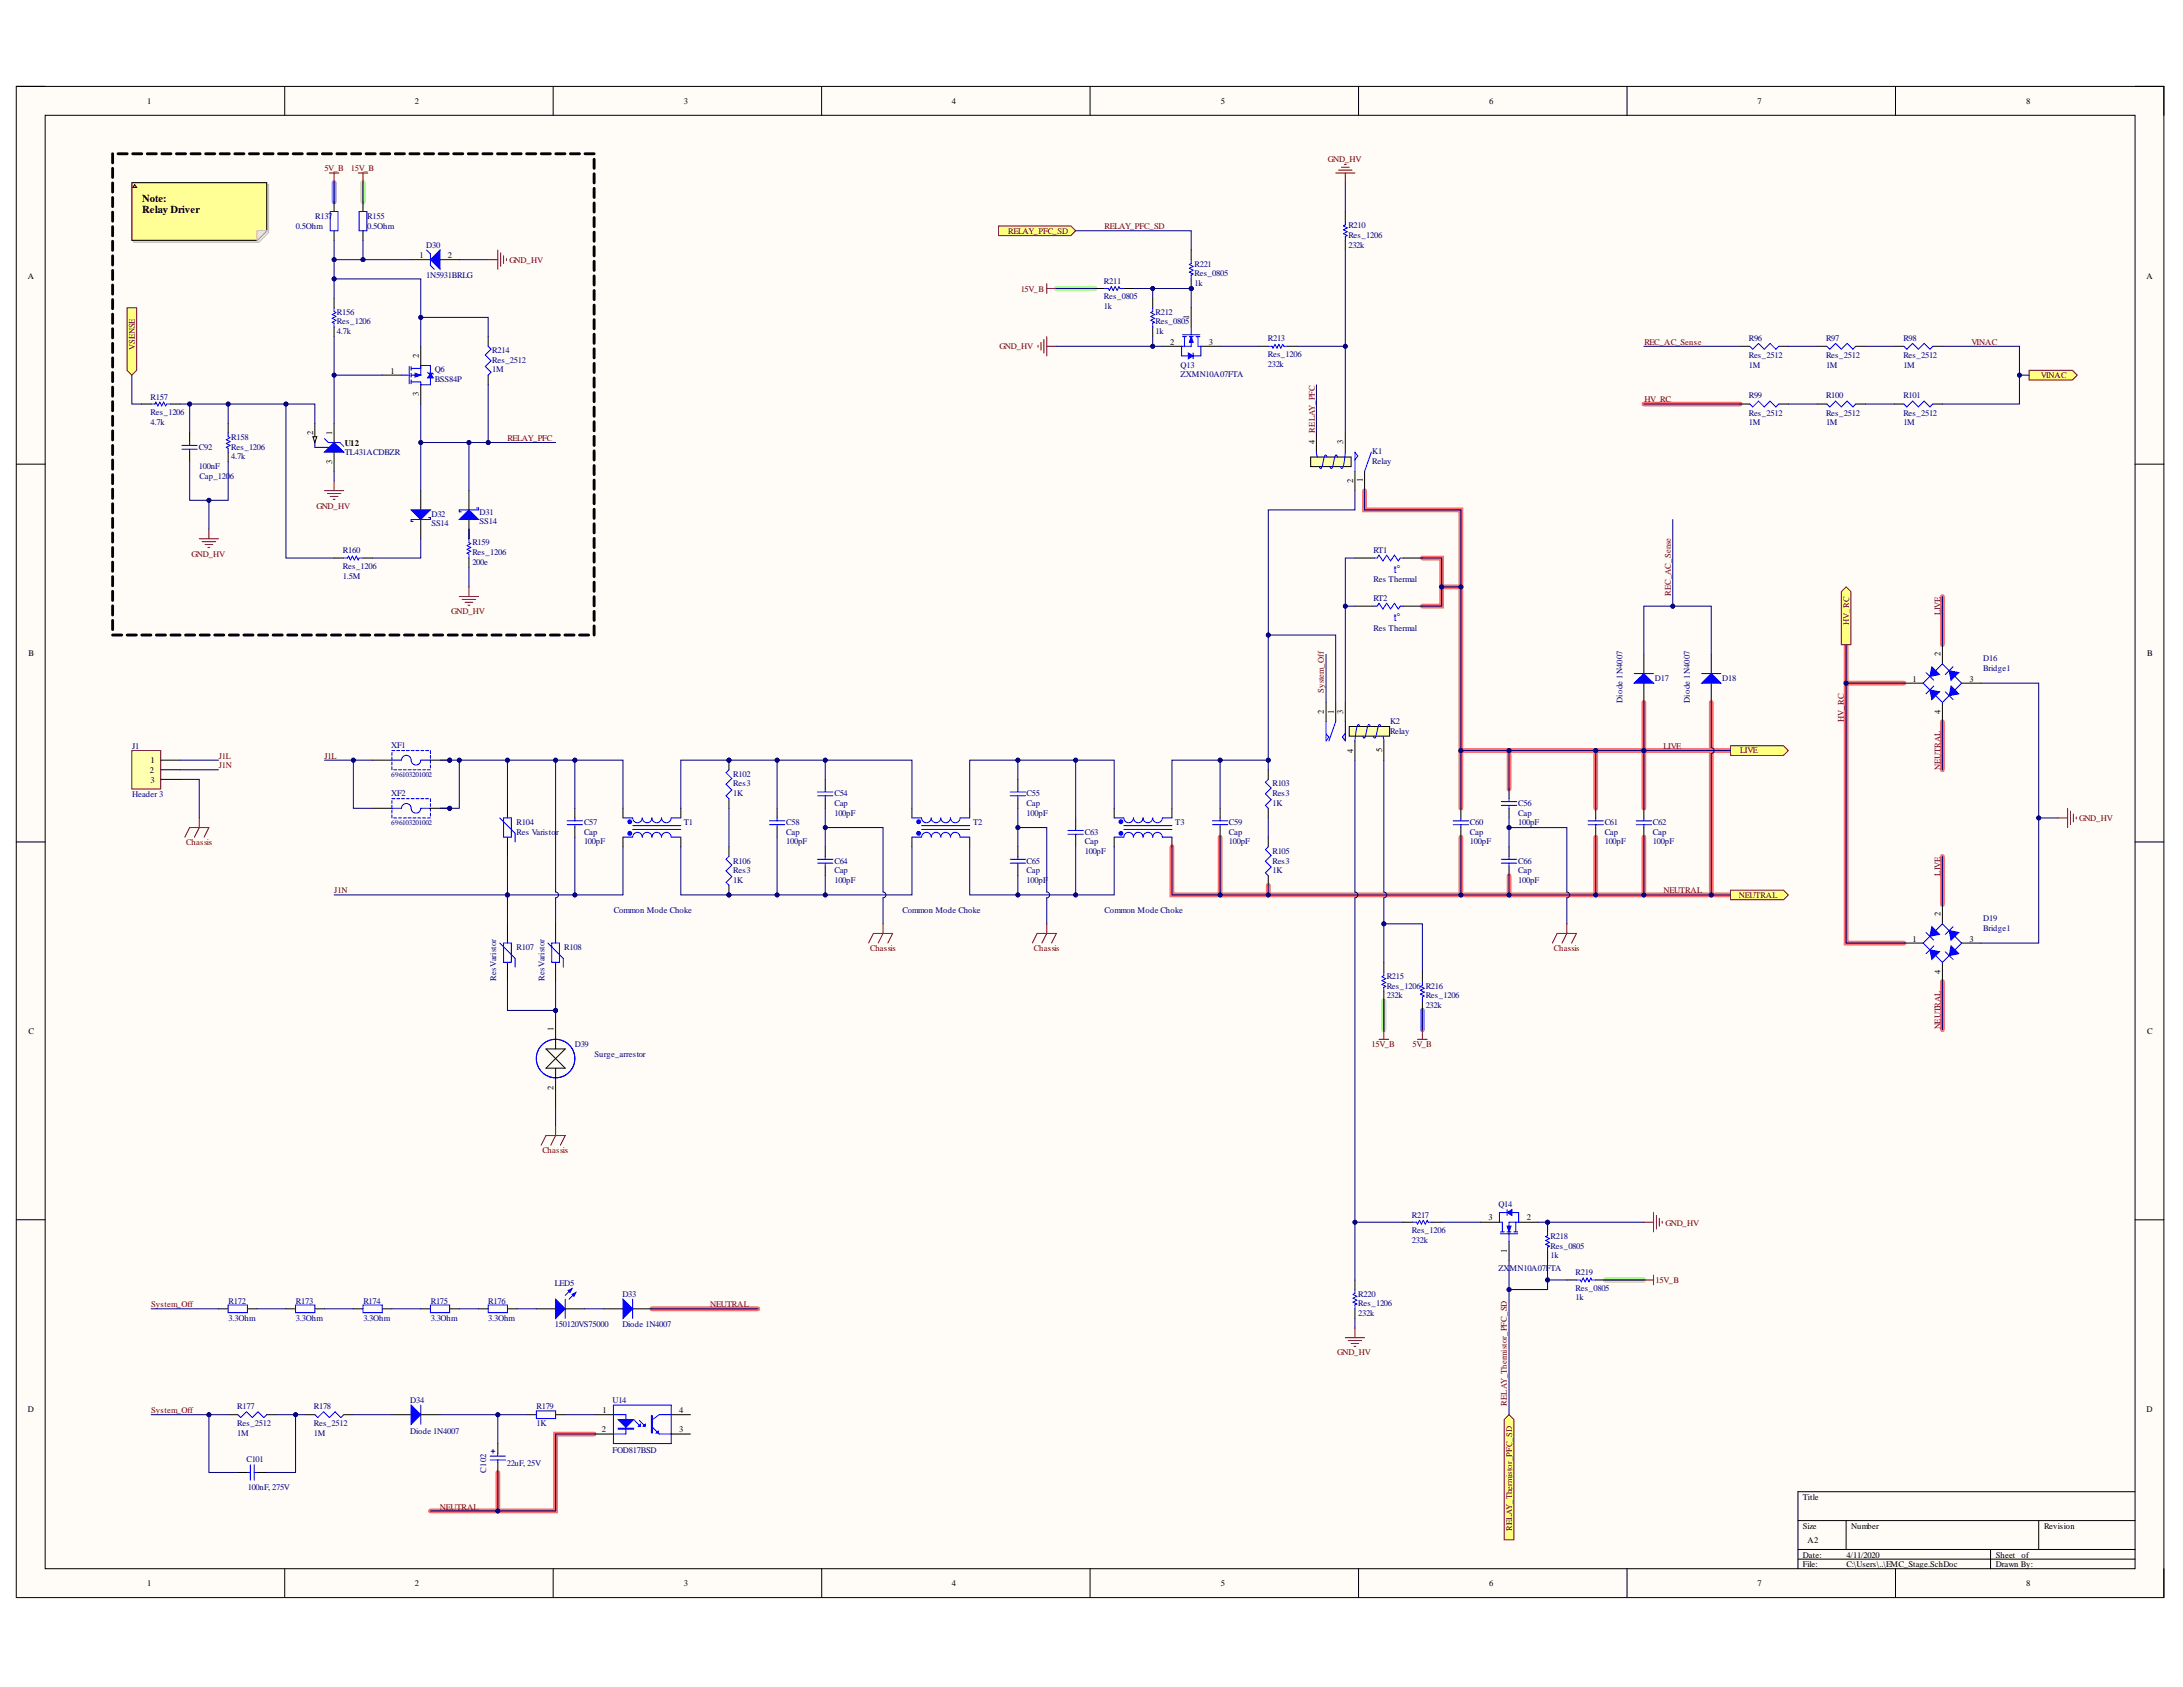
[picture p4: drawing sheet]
<svg xmlns="http://www.w3.org/2000/svg" width="279mm" height="216mm" viewBox="0 0 279 216" stroke-linecap="round" stroke-linejoin="round" font-family="sans-serif">
<defs><g id="words">
<g font-size="1.4">
<text x="18.2" y="25.9">Note:</text>
<text x="18.2" y="27.3">Relay Driver</text>
</g>
<g font-size="1.4" fill="#00f">
<text x="178.4" y="73.3">t°</text>
<text x="178.4" y="79.4">t°</text>
</g>
<g font-size="1.1">
<text x="18.9" y="13.3">1</text>
<text x="53.1" y="13.3">2</text>
<text x="87.5" y="13.3">3</text>
<text x="121.8" y="13.3">4</text>
<text x="156.3" y="13.3">5</text>
<text x="190.6" y="13.3">6</text>
<text x="224.9" y="13.3">7</text>
<text x="259.3" y="13.3">8</text>
<text x="3.6" y="35.7">A</text>
<text x="53.7" y="33.1">1</text>
<text x="57.3" y="33.1">2</text>
<text x="274.7" y="35.7">A</text>
<text x="152.2" y="40.8" transform="rotate(-90 152.2 40.8)">1</text>
<text x="50" y="47.8">1</text>
<text x="53.6" y="45.8" transform="rotate(-90 53.6 45.8)">2</text>
<text x="149.7" y="44.1">2</text>
<text x="154.7" y="44.1">3</text>
<text x="53.6" y="50.7" transform="rotate(-90 53.6 50.7)">3</text>
<text x="40.1" y="55.6" transform="rotate(-90 40.1 55.6)">2</text>
<text x="42.5" y="59.3" transform="rotate(-90 42.5 59.3)">3</text>
<text x="42.5" y="55.6" transform="rotate(-90 42.5 55.6)">1</text>
<text x="44.1" y="57.1">U12</text>
<text x="168.3" y="56.9" transform="rotate(-90 168.3 56.9)">4</text>
<text x="171.9" y="56.9" transform="rotate(-90 171.9 56.9)">3</text>
<text x="173.2" y="61.8" transform="rotate(-90 173.2 61.8)">2</text>
<text x="174.4" y="61.7" transform="rotate(-90 174.4 61.7)">1</text>
<text x="3.6" y="84">B</text>
<text x="244.8" y="87.2">1</text>
<text x="248.3" y="84" transform="rotate(-90 248.3 84)">2</text>
<text x="252.1" y="87.2">3</text>
<text x="274.8" y="84">B</text>
<text x="169.5" y="91.4" transform="rotate(-90 169.5 91.4)">2</text>
<text x="170.7" y="91.4" transform="rotate(-90 170.7 91.4)">1</text>
<text x="171.9" y="91.4" transform="rotate(-90 171.9 91.4)">3</text>
<text x="248.3" y="91.4" transform="rotate(-90 248.3 91.4)">4</text>
<text x="19.2" y="99">2</text>
<text x="19.3" y="97.7">1</text>
<text x="19.3" y="100.1">3</text>
<text x="173.2" y="96.3" transform="rotate(-90 173.2 96.3)">4</text>
<text x="176.9" y="96.3" transform="rotate(-90 176.9 96.3)">5</text>
<text x="248.3" y="117.2" transform="rotate(-90 248.3 117.2)">2</text>
<text x="244.8" y="120.5">1</text>
<text x="248.3" y="124.7" transform="rotate(-90 248.3 124.7)">4</text>
<text x="252.1" y="120.5">3</text>
<text x="3.6" y="132.3">C</text>
<text x="70.9" y="132" transform="rotate(-90 70.9 132)">1</text>
<text x="274.8" y="132.3">C</text>
<text x="70.9" y="139.4" transform="rotate(-90 70.9 139.4)">2</text>
<text x="190.5" y="156.2">3</text>
<text x="192.9" y="160.3" transform="rotate(-90 192.9 160.3)">1</text>
<text x="195.4" y="156.2">2</text>
<text x="3.6" y="180.7">D</text>
<text x="77" y="183.3">2</text>
<text x="77.1" y="180.9">1</text>
<text x="86.9" y="180.9">4</text>
<text x="86.9" y="183.3">3</text>
<text x="274.7" y="180.7">D</text>
<text x="230.8" y="191.9">Title</text>
<text x="230.8" y="195.6">Size</text>
<text x="231.3" y="197.5">A2</text>
<text x="236.9" y="195.6">Number</text>
<text x="261.6" y="195.6">Revision</text>
<text x="18.9" y="203">1</text>
<text x="53.1" y="203">2</text>
<text x="87.5" y="203">3</text>
<text x="121.8" y="203">4</text>
<text x="156.3" y="203">5</text>
<text x="190.6" y="203">6</text>
<text x="224.9" y="203">7</text>
<text x="230.8" y="199.4">Date:</text>
<text x="230.8" y="200.5">File:</text>
<text x="236.3" y="199.4">4/11/2020</text>
<text x="236.3" y="200.5">C:\Users\..\EMC_Stage.SchDoc</text>
<text x="255.4" y="199.4">Sheet</text>
<text x="255.4" y="200.5">Drawn By:</text>
<text x="258.7" y="199.4">of</text>
<text x="259.3" y="203">8</text>
</g>
<g font-size="1.1" fill="#800000">
<text x="41.5" y="21.9">5V_B</text>
<text x="44.9" y="21.9">15V_B</text>
<text x="170" y="20.7">GND_HV</text>
<text x="129" y="29.9">RELAY_PFC_SD</text>
<text x="141.4" y="29.3">RELAY_PFC_SD</text>
<text x="65.2" y="33.6">GND_HV</text>
<text x="130.6" y="37.4">15V_B</text>
<text x="17.2" y="44.8" transform="rotate(-90 17.2 44.8)">VSENSE</text>
<text x="127.9" y="44.7">GND_HV</text>
<text x="210.5" y="44.1">REC_AC_Sense</text>
<text x="252.3" y="44.1">VINAC</text>
<text x="210.5" y="51.5">HV_RC</text>
<text x="261.2" y="48.4">VINAC</text>
<text x="64.9" y="56.5">RELAY_PFC</text>
<text x="168.3" y="55.4" transform="rotate(-90 168.3 55.4)">RELAY_PFC</text>
<text x="40.5" y="65.1">GND_HV</text>
<text x="24.5" y="71.2">GND_HV</text>
<text x="213.8" y="76.3" transform="rotate(-90 213.8 76.3)">REC_AC_Sense</text>
<text x="57.8" y="78.6">GND_HV</text>
<text x="236.7" y="80" transform="rotate(-90 236.7 80)">HV_RC</text>
<text x="248.3" y="78.8" transform="rotate(-90 248.3 78.8)">LIVE</text>
<text x="169.5" y="88.7" transform="rotate(-90 169.5 88.7)">System_Off</text>
<text x="212.9" y="95.8">LIVE</text>
<text x="236" y="92.4" transform="rotate(-90 236 92.4)">HV_RC</text>
<text x="28" y="97.1">J1L</text>
<text x="28" y="98.3">J1N</text>
<text x="41.5" y="97.1">J1L</text>
<text x="222.7" y="96.4">LIVE</text>
<text x="248.3" y="98.5" transform="rotate(-90 248.3 98.5)">NEUTRAL</text>
<text x="266.1" y="105">GND_HV</text>
<text x="23.8" y="108.2">Chassis</text>
<text x="248.3" y="112.1" transform="rotate(-90 248.3 112.1)">LIVE</text>
<text x="42.8" y="114.3">J1N</text>
<text x="212.9" y="114.3">NEUTRAL</text>
<text x="222.6" y="114.9">NEUTRAL</text>
<text x="111.4" y="121.7">Chassis</text>
<text x="132.3" y="121.7">Chassis</text>
<text x="198.9" y="121.7">Chassis</text>
<text x="248.3" y="131.8" transform="rotate(-90 248.3 131.8)">NEUTRAL</text>
<text x="175.5" y="134">15V_B</text>
<text x="180.8" y="134">5V_B</text>
<text x="69.4" y="147.6">Chassis</text>
<text x="213.2" y="156.9">GND_HV</text>
<text x="19.4" y="167.3">System_Off</text>
<text x="90.9" y="167.3">NEUTRAL</text>
<text x="211.9" y="164.2">15V_B</text>
<text x="171.1" y="173.4">GND_HV</text>
<text x="192.9" y="179.9" transform="rotate(-90 192.9 179.9)">RELAY_Thermistor_PFC_SD</text>
<text x="19.4" y="180.9">System_Off</text>
<text x="56.3" y="193.2">NEUTRAL</text>
<text x="193.5" y="196" transform="rotate(-90 193.5 196)">RELAY_Thermistor_PFC_SD</text>
</g>
<g font-size="1.1" fill="#000080">
<text x="37.9" y="29.3">0.5Ohm</text>
<text x="40.3" y="28.1">R137</text>
<text x="47" y="28.1">R155</text>
<text x="47" y="29.3">0.5Ohm</text>
<text x="172.6" y="29.2">R210</text>
<text x="54.5" y="31.7">D30</text>
<text x="54.5" y="35.6">1N5931BRLG</text>
<text x="152.9" y="34.1">R221</text>
<text x="152.9" y="35.3">Res_0805</text>
<text x="172.6" y="31.7">232k</text>
<text x="172.6" y="30.4">Res_1206</text>
<text x="43.1" y="40.3">R156</text>
<text x="43.1" y="41.5">Res_1206</text>
<text x="141.3" y="39.6">1k</text>
<text x="141.3" y="36.3">R211</text>
<text x="141.3" y="38.3">Res_0805</text>
<text x="147.9" y="40.3">R212</text>
<text x="147.9" y="41.5">Res_0805</text>
<text x="152.9" y="36.6">1k</text>
<text x="43.1" y="42.8">4.7k</text>
<text x="55.6" y="47.7">Q6</text>
<text x="63" y="47.7">1M</text>
<text x="63" y="45.2">R214</text>
<text x="63" y="46.5">Res_2512</text>
<text x="147.9" y="42.8">1k</text>
<text x="151.1" y="47.1">Q13</text>
<text x="162.3" y="46.9">232k</text>
<text x="162.3" y="43.7">R213</text>
<text x="162.3" y="45.7">Res_1206</text>
<text x="223.8" y="47.1">1M</text>
<text x="223.8" y="43.6">R96</text>
<text x="223.8" y="45.8">Res_2512</text>
<text x="233.7" y="47.1">1M</text>
<text x="233.7" y="43.6">R97</text>
<text x="233.7" y="45.8">Res_2512</text>
<text x="243.6" y="47.1">1M</text>
<text x="243.6" y="43.6">R98</text>
<text x="243.6" y="45.8">Res_2512</text>
<text x="19.3" y="51.1">R157</text>
<text x="19.3" y="53.1">Res_1206</text>
<text x="55.6" y="48.9">BSS84P</text>
<text x="151.1" y="48.3">ZXMN10A07FTA</text>
<text x="223.8" y="51">R99</text>
<text x="223.8" y="53.2">Res_2512</text>
<text x="233.7" y="51">R100</text>
<text x="233.7" y="53.2">Res_2512</text>
<text x="243.6" y="51">R101</text>
<text x="243.6" y="53.2">Res_2512</text>
<text x="19.3" y="54.3">4.7k</text>
<text x="25.5" y="57.6">C92</text>
<text x="29.6" y="58.7">4.7k</text>
<text x="29.6" y="56.3">R158</text>
<text x="29.6" y="57.6">Res_1206</text>
<text x="44.1" y="58.2">TL431ACDBZR</text>
<text x="175.6" y="58.1">K1</text>
<text x="175.6" y="59.4">Relay</text>
<text x="223.8" y="54.4">1M</text>
<text x="233.7" y="54.4">1M</text>
<text x="243.6" y="54.4">1M</text>
<text x="25.5" y="60">100nF</text>
<text x="25.5" y="61.4">Cap_120</text>
<text x="29.4" y="61.4">6</text>
<text x="61.4" y="65.9">D31</text>
<text x="43.9" y="70.8">R160</text>
<text x="55.2" y="66.2">D32</text>
<text x="55.2" y="67.4">SS14</text>
<text x="60.5" y="69.8">R159</text>
<text x="60.5" y="71.1">Res_1206</text>
<text x="61.4" y="67.1">SS14</text>
<text x="175.8" y="70.7">RT1</text>
<text x="43.9" y="74">1.5M</text>
<text x="43.9" y="72.8">Res_1206</text>
<text x="60.5" y="72.3">200e</text>
<text x="175.8" y="74.5">Res Thermal</text>
<text x="175.8" y="76.9">RT2</text>
<text x="175.8" y="80.7">Res Thermal</text>
<text x="207.7" y="89.9" transform="rotate(-90 207.7 89.9)">Diode 1N4007</text>
<text x="211.8" y="87.1">D17</text>
<text x="216.3" y="89.9" transform="rotate(-90 216.3 89.9)">Diode 1N4007</text>
<text x="220.4" y="87.1">D18</text>
<text x="253.8" y="84.6">D16</text>
<text x="253.8" y="85.9">Bridge1</text>
<text x="16.9" y="95.8">J1</text>
<text x="50.1" y="95.8">XF1</text>
<text x="177.9" y="92.6">K2</text>
<text x="177.9" y="93.9">Relay</text>
<text x="50.1" y="101.9">XF2</text>
<text x="93.9" y="101.9">1K</text>
<text x="93.9" y="99.4">R102</text>
<text x="93.9" y="100.7">Res3</text>
<text x="106.8" y="101.9">C54</text>
<text x="131.4" y="101.9">C55</text>
<text x="162.9" y="100.7">R103</text>
<text x="162.9" y="101.9">Res3</text>
<text x="16.9" y="102">Header 3</text>
<text x="66.1" y="105.6">R104</text>
<text x="66.1" y="106.8">Res Varisto</text>
<text x="71.2" y="106.8">r</text>
<text x="74.7" y="105.6">C57</text>
<text x="74.7" y="106.8">Cap</text>
<text x="87.5" y="105.6">T1</text>
<text x="100.6" y="105.6">C58</text>
<text x="100.6" y="106.8">Cap</text>
<text x="106.8" y="104.4">100pF</text>
<text x="106.8" y="103.1">Cap</text>
<text x="124.6" y="105.6">T2</text>
<text x="131.4" y="104.4">100pF</text>
<text x="131.4" y="103.1">Cap</text>
<text x="138.8" y="106.8">C63</text>
<text x="150.4" y="105.6">T3</text>
<text x="157.3" y="105.6">C59</text>
<text x="157.3" y="106.8">Cap</text>
<text x="162.9" y="103.1">1K</text>
<text x="188.1" y="105.6">C60</text>
<text x="188.1" y="106.8">Cap</text>
<text x="194.3" y="105.6">100pF</text>
<text x="194.3" y="103.1">C56</text>
<text x="194.3" y="104.4">Cap</text>
<text x="205.4" y="105.6">C61</text>
<text x="205.4" y="106.8">Cap</text>
<text x="211.6" y="105.6">C62</text>
<text x="211.6" y="106.8">Cap</text>
<text x="74.7" y="108">100pF</text>
<text x="93.9" y="113">1K</text>
<text x="93.9" y="110.5">R106</text>
<text x="93.9" y="111.7">Res3</text>
<text x="100.6" y="108">100pF</text>
<text x="106.8" y="113">100pF</text>
<text x="106.8" y="110.5">C64</text>
<text x="106.8" y="111.7">Cap</text>
<text x="131.4" y="113">100pF</text>
<text x="131.4" y="110.5">C65</text>
<text x="131.4" y="111.7">Cap</text>
<text x="138.8" y="109.3">100pF</text>
<text x="138.8" y="108">Cap</text>
<text x="157.3" y="108">100pF</text>
<text x="162.9" y="111.7">1K</text>
<text x="162.9" y="109.3">R105</text>
<text x="162.9" y="110.5">Res3</text>
<text x="188.1" y="108">100pF</text>
<text x="194.3" y="113">100pF</text>
<text x="194.3" y="110.5">C66</text>
<text x="194.3" y="111.7">Cap</text>
<text x="205.4" y="108">100pF</text>
<text x="211.6" y="108">100pF</text>
<text x="78.6" y="116.8">Common Mode Choke</text>
<text x="115.5" y="116.8">Common Mode Choke</text>
<text x="141.4" y="116.8">Common Mode Choke</text>
<text x="253.8" y="117.9">D19</text>
<text x="253.8" y="119.2">Bridge1</text>
<text x="63.5" y="125.6" transform="rotate(-90 63.5 125.6)">ResVaristor</text>
<text x="66.1" y="121.6">R107</text>
<text x="69.7" y="125.6" transform="rotate(-90 69.7 125.6)">ResVaristor</text>
<text x="72.2" y="121.6">R108</text>
<text x="177.5" y="125.2">R215</text>
<text x="177.5" y="127.8">232k</text>
<text x="177.5" y="126.5">Res_1206 R216</text>
<text x="182.5" y="129">232k</text>
<text x="182.5" y="127.8">Res_1206</text>
<text x="73.6" y="134">D39</text>
<text x="76.1" y="135.3">Surge_arrestor</text>
<text x="180.7" y="155.8">R217</text>
<text x="191.8" y="154.5">Q14</text>
<text x="180.7" y="159">232k</text>
<text x="180.7" y="157.8">Res_1206</text>
<text x="198.5" y="161">1k</text>
<text x="198.5" y="158.5">R218</text>
<text x="198.5" y="159.8">Res_0805</text>
<text x="29.3" y="166.8">R172</text>
<text x="37.9" y="166.8">R173</text>
<text x="46.5" y="166.8">R174</text>
<text x="55.1" y="166.8">R175</text>
<text x="62.5" y="166.8">R176</text>
<text x="71" y="164.5">LED5</text>
<text x="79.7" y="166">D33</text>
<text x="173.8" y="166">R220</text>
<text x="173.8" y="167.2">Res_1206</text>
<text x="191.8" y="162.6">ZX</text>
<text x="193.2" y="162.6">MN10A07FTA</text>
<text x="201.7" y="166.4">1k</text>
<text x="201.7" y="163.2">R219</text>
<text x="201.7" y="165.2">Res_0805</text>
<text x="29.3" y="169">3.3Ohm</text>
<text x="37.9" y="169">3.3Ohm</text>
<text x="46.5" y="169">3.3Ohm</text>
<text x="55.1" y="169">3.3Ohm</text>
<text x="62.5" y="169">3.3Ohm</text>
<text x="71" y="169.9">150120VS75000</text>
<text x="79.7" y="169.9">Diode 1N4007</text>
<text x="173.8" y="168.4">232k</text>
<text x="52.5" y="179.5">D34</text>
<text x="78.4" y="179.5">U14</text>
<text x="30.4" y="183.8">1M</text>
<text x="30.4" y="180.3">R177</text>
<text x="30.4" y="182.5">Res_2512</text>
<text x="40.2" y="183.8">1M</text>
<text x="40.2" y="180.3">R178</text>
<text x="40.2" y="182.5">Res_2512</text>
<text x="52.5" y="183.5">Diode 1N4007</text>
<text x="68.7" y="180.3">R179</text>
<text x="68.7" y="182.5">1K</text>
<text x="78.4" y="185.9">FOD817BSD</text>
<text x="31.5" y="187.1">C101</text>
<text x="31.7" y="190.7">100nF, 275V</text>
<text x="62.2" y="188.5" transform="rotate(-90 62.2 188.5)">C102</text>
<text x="64.9" y="187.6">22uF, 25V</text>
</g>
<g font-size=".9" fill="#000080">
<text x="50.1" y="99.5">696103201002</text>
<text x="50.1" y="105.6">696103201002</text>
</g>
</g></defs>
<path d="M2.1 11.1h274.9v193.4h-274.9z" fill-rule="evenodd" fill="#fffcf8"/>
<path d="M2.1 11.1h274.9v193.4h-274.9z" fill="none" stroke="#000" stroke-width=".13"/>
<path d="M5.8 14.8h267.5v186h-267.5z" fill-rule="evenodd" fill="#fffcf8"/>
<g fill="none" stroke="#000" stroke-width=".13">
<path d="M2.1 11.1h3.7M5.8 14.8h267.5v186h-267.5zM36.4 11.1v3.7M70.8 11.1v3.7M105.2 11.1v3.7M139.5 11.1v3.7M173.9 11.1v3.7M208.2 11.1v3.7M242.6 11.1v3.7M273.3 11.1h3.7v3.7M2.1 59.4h3.7M273.3 59.4h3.7"/>
<path d="M2.1 107.8h3.7M273.3 107.8h3.7M2.1 156.1h3.7M273.3 156.1h3.7M230.1 194.6h43.2M230.1 198.3h43.2M230.1 199.5h43.2M236.3 194.6v3.7M254.8 198.3v2.5M260.9 194.6v3.7M273.3 190.9h-43.2v9.9M36.4 200.8v3.7"/>
<path d="M70.8 200.8v3.7M105.2 200.8v3.7M139.5 200.8v3.7M173.9 200.8v3.7M208.2 200.8v3.7M242.6 200.8v3.7M277 200.8v3.7"/>
</g>
<g fill="none" stroke="#ff6e6e" stroke-width=".61">
<path d="M210.4 51.7h12.3M174.7 62.8v2.5h12.3v30.8h34.5M182 71.4h2.5v6.2h-2.5M184.5 75.1h2.5M248.6 76.3v6.2M187 96.1v7.3M193.1 96.1v4.9M204.2 96.1v7.3M210.4 89.9v13.5M219 89.9v24.6M236.3 82.5v4.9M243.7 87.4h-7.4v33.3h7.4"/>
<path d="M248.6 92.4v6.1M187 107.1v7.4M193.1 112.1v2.4h-36.9M193.1 114.5h28.4M204.2 107.1v7.4M210.4 107.1v7.4M248.6 109.6v6.2M248.6 125.6v6.2M63.7 188.4v5M76 183.5h-4.9v9.9h-16"/>
</g>
<path d="M156.2 107.1v7.4h-6.2v-6.1M162.3 113.3v1.2M83.4 167.5h13.6" fill="none" stroke="#ff6e6e" stroke-width=".62"/>
<path d="M46.5 23.4v2.4M135.2 36.9h4.9" fill="none" stroke="#6eff6e" stroke-width=".62"/>
<path d="M177.1 128.1v3.7M205.5 163.8h4.9" fill="none" stroke="#6eff6e" stroke-width=".61"/>
<path d="M42.8 23.4v2.4" fill="none" stroke="#6e6eff" stroke-width=".62"/>
<path d="M182 129.3v2.5" fill="none" stroke="#6e6eff" stroke-width=".61"/>
<path d="M16.9 96.1h3.7v4.9h-3.7z" fill-rule="evenodd" fill="#ffffb0"/>
<path d="M16.9 96.1h3.7v4.9h-3.7z" fill="none" stroke="#800000" stroke-width=".13"/>
<path d="M20.6 97.3h2.4M20.6 98.5h2.4M20.6 99.7h2.4M248.6 115.8v2.4M243.7 120.7h2.4M248.6 123.2v2.4M251.1 120.7h2.4" fill="none" stroke="#000" stroke-width=".13"/>
<path d="M246.1 120.7l2.5-2.5 2.5 2.5-2.5 2.5zM249 121.8l1 1" fill="none" stroke="#00f" stroke-width=".13"/>
<path d="M249.7 121.1l1 .9-1.2 .3z" fill="#00f"/>
<path d="M247.5 121.1l-1 .9M249.7 121.1l1 .9-1.2 .3z" fill="none" stroke="#00f" stroke-width=".13"/>
<path d="M247 121.6l1.2 .2-.9 1z" fill="#00f"/>
<path d="M250 118.6l-1 1M247 121.6l1.2 .2-.9 1z" fill="none" stroke="#00f" stroke-width=".13"/>
<path d="M249.5 119.1l1.2 .2-1 1z" fill="#00f"/>
<path d="M246.5 119.3l1 1M249.5 119.1l1.2 .2-1 1z" fill="none" stroke="#00f" stroke-width=".13"/>
<path d="M247.3 118.6l.9 1-1.2 .2z" fill="#00f"/>
<path d="M246.1 87.4l2.5-2.4 2.5 2.4-2.5 2.5zM249 88.5l1 1M247.3 118.6l.9 1-1.2 .2z" fill="none" stroke="#00f" stroke-width=".13"/>
<path d="M243.7 87.4h2.4M248.6 82.5v2.5M248.6 89.9v2.5M251.1 87.4h2.4" fill="none" stroke="#000" stroke-width=".13"/>
<path d="M249.7 87.8l1 1-1.2 .2z" fill="#00f"/>
<path d="M247.5 87.8l-1 1M249.7 87.8l1 1-1.2 .2z" fill="none" stroke="#00f" stroke-width=".13"/>
<path d="M247 88.3l1.2 .2-.9 1z" fill="#00f"/>
<path d="M247 88.3l1.2 .2-.9 1zM250 85.3l-1 1" fill="none" stroke="#00f" stroke-width=".13"/>
<path d="M249.5 85.8l1.2 .3-1 1z" fill="#00f"/>
<path d="M246.5 86.1l1 1M249.5 85.8l1.2 .3-1 1z" fill="none" stroke="#00f" stroke-width=".13"/>
<path d="M247.3 85.3l.9 1-1.2 .3z" fill="#00f"/>
<path d="M247.3 85.3l.9 1-1.2 .3zM64 104.7l1.9 1.9v1.2M64.5 104.7h.9v2.4h-.9zM79.7 104.7h1.3a.62 .62 0 0 0 .6 .6 .62 .62 0 0 0 .6-.6 .62 .62 0 0 0 .6 .6 .62 .62 0 0 0 .6-.6 .62 .62 0 0 0 .7 .6 .62 .62 0 0 0 .6-.6 .62 .62 0 0 0 .6 .6 .62 .62 0 0 0 .6-.6h1.2M79.7 107.1h1.3a.62 .62 0 0 1 .6-.6 .62 .62 0 0 1 .6 .6 .62 .62 0 0 1 .6-.6 .62 .62 0 0 1 .6 .6 .62 .62 0 0 1 .7-.6 .62 .62 0 0 1 .6 .6 .62 .62 0 0 1 .6-.6 .62 .62 0 0 1 .6 .6h1.2M81 106.2h6.1M81 105.7h6.1" fill="none" stroke="#00f" stroke-width=".13"/>
<path d="M263.4 104.7h1.2M264.6 103.4v2.5M265 103.8v1.7M265.4 104.2v1M265.7 104.6v.2" fill="none" stroke="#800000" stroke-width=".13"/>
<path d="M64.9 102.2v2.5M64.9 107.1v2.5M79.7 103.4v1.3M79.7 107.1v1.3M87.1 103.4v1.3M87.1 107.1v1.3" fill="none" stroke="#000" stroke-width=".13"/>
<circle cx="80.6" cy="106.6" r=".25" fill="#00f"/>
<circle cx="80.6" cy="106.6" r=".25" fill="none" stroke="#00f" stroke-width=".13"/>
<circle cx="80.6" cy="105.2" r=".25" fill="#00f"/>
<g fill="none" stroke="#00f" stroke-width=".13">
<path d="M72.6 105h2M72.6 105.5h2M73.6 104.7v.3M73.6 105.5v.4"/>
<circle cx="80.6" cy="105.2" r=".25"/>
</g>
<path d="M73.6 103.4v1.3M73.6 105.9v1.2" fill="none" stroke="#000" stroke-width=".13"/>
<circle cx="93.3" cy="97.3" r=".25" fill="#000080"/>
<circle cx="93.3" cy="97.3" r=".25" fill="none" stroke="#000080" stroke-width=".13"/>
<path d="M93.3 97.3v1.2M93.3 102.2v1.2" fill="none" stroke="#000" stroke-width=".13"/>
<circle cx="93.3" cy="97.3" r=".25" fill="#000080"/>
<circle cx="93.3" cy="97.3" r=".25" fill="none" stroke="#000080" stroke-width=".13"/>
<path d="M93.3 98.5l-.4 .4 .8 .7-.8 .8 .8 .7-.8 .7 .4 .4" fill="none" stroke="#00f" stroke-width=".13"/>
<path d="M210.4 83.7v2.5M210.4 87.4v2.5" fill="none" stroke="#000" stroke-width=".13"/>
<path d="M209.2 87.4l1.2-1.2 1.2 1.2z" fill="#00f"/>
<path d="M209.2 87.4l1.2-1.2 1.2 1.2zM209.2 86.2h2.4" fill="none" stroke="#00f" stroke-width=".13"/>
<path d="M23.7 107.1l.6-1.2h2.4l-.6 1.2M25.5 104.7v1.2l-.6 1.2" fill="none" stroke="#800000" stroke-width=".13"/>
<circle cx="93.3" cy="114.5" r=".25" fill="#000080"/>
<circle cx="93.3" cy="114.5" r=".25" fill="none" stroke="#000080" stroke-width=".13"/>
<path d="M93.3 113.3v1.2" fill="none" stroke="#000" stroke-width=".13"/>
<circle cx="93.3" cy="114.5" r=".25" fill="#000080"/>
<circle cx="93.3" cy="114.5" r=".25" fill="none" stroke="#000080" stroke-width=".13"/>
<path d="M105.6 99.7v1.3M93.3 108.4v1.2M99.5 103.4v1.3M99.5 105.9v1.2M105.6 102.2v1.2M105.6 108.4v1.2M105.6 110.8v1.3M116.7 103.4v1.3M116.7 107.1v1.3M124.1 103.4v1.3M124.1 107.1v1.3" fill="none" stroke="#000" stroke-width=".13"/>
<g fill="none" stroke="#00f" stroke-width=".13">
<path d="M93.3 109.6l-.4 .4 .8 .7-.8 .8 .8 .7-.8 .7 .4 .4M98.5 105h1.9M98.5 105.5h1.9M99.5 104.7v.3M99.5 105.5v.4M104.6 101.4h2M104.6 101.8h2M104.6 110h2M104.6 110.5h2M105.6 101v.4M105.6 101.8v.4M105.6 109.6v.4"/>
<path d="M105.6 110.5v.3M116.7 104.7h1.3a.62 .62 0 0 0 .6 .6 .62 .62 0 0 0 .6-.6 .62 .62 0 0 0 .6 .6 .62 .62 0 0 0 .6-.6 .62 .62 0 0 0 .6 .6 .62 .62 0 0 0 .6-.6 .62 .62 0 0 0 .7 .6 .62 .62 0 0 0 .6-.6h1.2M116.7 107.1h1.3a.62 .62 0 0 1 .6-.6 .62 .62 0 0 1 .6 .6 .62 .62 0 0 1 .6-.6 .62 .62 0 0 1 .6 .6 .62 .62 0 0 1 .6-.6 .62 .62 0 0 1 .6 .6 .62 .62 0 0 1 .7-.6 .62 .62 0 0 1 .6 .6h1.2M118 106.2h6.1M118 105.7h6.1"/>
</g>
<circle cx="117.6" cy="106.6" r=".25" fill="#00f"/>
<circle cx="117.6" cy="106.6" r=".25" fill="none" stroke="#00f" stroke-width=".13"/>
<circle cx="117.6" cy="105.2" r=".25" fill="#00f"/>
<circle cx="117.6" cy="105.2" r=".25" fill="none" stroke="#00f" stroke-width=".13"/>
<path d="M113 118.2v1.3l-.6 1.2M200.5 118.2v1.3l-.6 1.2M111.2 120.7l.6-1.2h2.5l-.7 1.2M198.7 120.7l.6-1.2h2.5l-.7 1.2" fill="none" stroke="#800000" stroke-width=".13"/>
<path d="M235.7 75.7l.6-.6 .6 .6v6.8h-1.2z" fill-rule="evenodd" fill="#ffff80"/>
<path d="M235.7 75.7l.6-.6 .6 .6v6.8h-1.2z" fill="none" stroke="#800000" stroke-width=".13"/>
<path d="M219 83.7v2.5M219 87.4v2.5" fill="none" stroke="#000" stroke-width=".13"/>
<path d="M217.8 87.4l1.2-1.2 1.3 1.2z" fill="#00f"/>
<path d="M217.8 87.4l1.2-1.2 1.3 1.2zM217.8 86.2h2.5M142.6 104.7h1.2a.62 .62 0 0 0 .7 .6 .62 .62 0 0 0 .6-.6 .62 .62 0 0 0 .6 .6 .62 .62 0 0 0 .6-.6 .62 .62 0 0 0 .6 .6 .62 .62 0 0 0 .6-.6 .62 .62 0 0 0 .7 .6 .62 .62 0 0 0 .6-.6h1.2M142.6 107.1h1.2a.62 .62 0 0 1 .7-.6 .62 .62 0 0 1 .6 .6 .62 .62 0 0 1 .6-.6 .62 .62 0 0 1 .6 .6 .62 .62 0 0 1 .6-.6 .62 .62 0 0 1 .6 .6 .62 .62 0 0 1 .7-.6 .62 .62 0 0 1 .6 .6h1.2M143.8 106.2h6.2M143.8 105.7h6.2" fill="none" stroke="#00f" stroke-width=".13"/>
<path d="M142.6 103.4v1.3M142.6 107.1v1.3M150 103.4v1.3M150 107.1v1.3" fill="none" stroke="#000" stroke-width=".13"/>
<circle cx="143.5" cy="106.6" r=".25" fill="#00f"/>
<circle cx="143.5" cy="106.6" r=".25" fill="none" stroke="#00f" stroke-width=".13"/>
<circle cx="143.5" cy="105.2" r=".25" fill="#00f"/>
<g fill="none" stroke="#00f" stroke-width=".13">
<path d="M175.9 71.4h.4l.2-.4 .5 .8 .5-.8 .5 .8 .5-.8 .5 .8 .2-.4h.4M175.9 77.6h.4l.2-.4 .5 .7 .5-.7 .5 .7 .5-.7 .5 .7 .2-.3h.4M162.3 99.7l-.3 .4 .7 .8-.7 .7 .7 .7-.7 .8 .3 .3M129.3 110h2M129.3 110.5h2M129.3 101.4h2M129.3 101.8h2M130.3 101v.4M130.3 101.8v.4M130.3 109.6v.4M130.3 110.5v.3M136.7 106.3h2"/>
<path d="M136.7 106.8h2M137.7 105.9v.4M137.7 106.8v.3M155.2 105h1.9M155.2 105.5h1.9M156.2 104.7v.3M156.2 105.5v.4M162.3 108.4l-.3 .3 .7 .8-.7 .7 .7 .8-.7 .7 .3 .4M186 105h2M186 105.5h2M187 104.7v.3M187 105.5v.4"/>
<path d="M192.2 102.6h1.9M192.2 103.1h1.9M192.2 110h1.9M192.2 110.5h1.9M193.1 102.2v.4M193.1 103.1v.3M193.1 109.6v.4M193.1 110.5v.3M64 120.7l1.9 2v1.1M64.5 120.7h.9v2.5h-.9zM70.1 120.7l2 2v1.1M70.6 120.7h1v2.5h-1z"/>
<circle cx="143.5" cy="105.2" r=".25"/>
</g>
<g fill="none" stroke="#000" stroke-width=".13">
<path d="M173.4 71.4h2.5M173.4 77.6h2.5M179.6 71.4h2.4M179.6 77.6h2.4M130.3 99.7v1.3M162.3 98.5v1.2M64.9 118.2v2.5M71.1 118.2v2.5M130.3 102.2v1.2M130.3 108.4v1.2M130.3 110.8v1.3M137.7 104.7v1.2"/>
<path d="M137.7 107.1v1.3M156.2 103.4v1.3M156.2 105.9v1.2M162.3 103.4v1.3M162.3 107.1v1.3M162.3 112.1v1.2M187 103.4v1.3M187 105.9v1.2M193.1 101v1.2M193.1 103.4v1.3M193.1 108.4v1.2M193.1 110.8v1.3"/>
<path d="M64.9 123.2v2.4M71.1 123.2v2.4"/>
</g>
<path d="M134 118.2v1.3l-.6 1.2M132.1 120.7l.6-1.2h2.5l-.6 1.2M69.3 146.6l.6-1.3h2.4l-.6 1.3M71.1 144.1v1.2l-.6 1.3" fill="none" stroke="#800000" stroke-width=".13"/>
<circle cx="71.1" cy="129.3" r=".25" fill="#000080"/>
<circle cx="71.1" cy="129.3" r=".25" fill="none" stroke="#000080" stroke-width=".13"/>
<circle cx="71.1" cy="135.5" r="2.46" fill="none" stroke="#00f" stroke-width=".13"/>
<path d="M69.9 134.2l2.4 2.5h-2.4l2.4-2.5zM71.1 129.3v4.9M71.1 136.7v1.2" fill="none" stroke="#000" stroke-width=".13"/>
<circle cx="71.1" cy="129.3" r=".25" fill="#000080"/>
<circle cx="71.1" cy="129.3" r=".25" fill="none" stroke="#000080" stroke-width=".13"/>
<path d="M71.1 137.9v3.7" fill="none" stroke="#000" stroke-width=".13"/>
<path d="M221.5 95.4h6.8l.6 .7-.6 .6h-6.8z" fill-rule="evenodd" fill="#ffff80"/>
<path d="M221.5 95.4h6.8l.6 .7-.6 .6h-6.8z" fill="none" stroke="#800000" stroke-width=".13"/>
<path d="M221.5 113.9h6.8l.6 .6-.6 .6h-6.8z" fill-rule="evenodd" fill="#ffff80"/>
<path d="M221.5 113.9h6.8l.6 .6-.6 .6h-6.8z" fill="none" stroke="#800000" stroke-width=".13"/>
<path d="M204.2 103.4v1.3M204.2 105.9v1.2M210.4 103.4v1.3M210.4 105.9v1.2" fill="none" stroke="#000" stroke-width=".13"/>
<path d="M203.3 105h1.9M203.3 105.5h1.9M204.2 104.7v.3M204.2 105.5v.4M209.4 105h2M209.4 105.5h2M210.4 104.7v.3M210.4 105.5v.4" fill="none" stroke="#00f" stroke-width=".13"/>
<path d="M127.8 28.9h9.3l.6 .6-.6 .7h-9.3z" fill-rule="evenodd" fill="#ffff80"/>
<path d="M127.8 28.9h9.3l.6 .6-.6 .7h-9.3z" fill="none" stroke="#800000" stroke-width=".13"/>
<path d="M167.7 58.5h5.2v1.2h-5.2z" fill-rule="evenodd" fill="#ffffb0"/>
<g fill="none" stroke="#000" stroke-width=".13">
<path d="M167.7 58.5h5.2v1.2h-5.2zM168.5 55.4v2.5M172.2 55.4v2.5M222.7 44.3h1.3M222.7 51.7h1.3M227.7 44.3h1.2M227.7 51.7h1.2M232.6 44.3h1.2M232.6 51.7h1.2M237.5 44.3h1.2M237.5 51.7h1.2M242.4 44.3h1.3"/>
<path d="M242.4 51.7h1.3M247.4 44.3h1.2M247.4 51.7h1.2M173.4 60.3v2.5M174.7 60.3v2.5"/>
</g>
<path d="M168.5 57.9l.1 .6M169.8 58.5l-.1-.2a.39 .39 0 0 0-.3 .5l-.2 .8a.23 .23 0 0 1-.2 .3l-.1-.2M171.2 58.5l-.1-.2a.38 .38 0 0 0-.3 .5l-.2 .8a.23 .23 0 0 1-.3 .3l-.1-.2M172.2 57.9a3.7 3.7 0 0 1-.4 2.1l-.2-.3M173.4 58.9l.4-.5-.4-.5v2.4M175.5 57.9l-.8 2.4M224 44.3l.3 .4 .8-.7 .7 .7 .7-.7 .8 .7 .4-.4M224 51.7l.3 .4 .8-.8 .7 .8 .7-.8 .8 .8 .4-.4M233.8 44.3l.4 .4 .7-.7 .8 .7 .7-.7 .7 .7 .4-.4M233.8 51.7l.4 .4 .7-.8 .8 .8 .7-.8 .7 .8 .4-.4M243.7 44.3l.4 .4 .7-.7 .7 .7 .8-.7 .7 .7 .4-.4M243.7 51.7l.4 .4 .7-.8 .7 .8 .8-.8 .7 .8 .4-.4" fill="none" stroke="#00f" stroke-width=".13"/>
<path d="M259.7 47.4h5.6l.6 .6-.6 .6h-5.6z" fill-rule="evenodd" fill="#ffff80"/>
<path d="M259.7 47.4h5.6l.6 .6-.6 .6h-5.6z" fill="none" stroke="#800000" stroke-width=".13"/>
<path d="M41.5 57.9l1.3-1.3 1.2 1.3z" fill="#00f"/>
<path d="M40.3 56.6v.7h1.8M41.5 57.9l1.3-1.3 1.2 1.3zM41.5 56.1l.5 .5h1.5l.5 .5" fill="none" stroke="#00f" stroke-width=".13"/>
<path d="M40.3 54.2v2.4M42.8 57.9v2.4" fill="none" stroke="#000" stroke-width=".13"/>
<path d="M40 55.9h.5l-.2 .7z" fill="#f8fcff"/>
<path d="M42.8 25.8v1.3M42.8 29.5v1.3M42.8 38.2v1.2M46.5 25.8v1.3M46.5 29.5v1.3M52.6 33.2h2.5M56.3 33.2h2.5M40 55.9h.5l-.2 .7zM42.8 41.9v1.2M42.8 54.2v2.4" fill="none" stroke="#000" stroke-width=".13"/>
<path d="M42.3 27.1h1v2.4h-1zM42.8 39.4v.5l.2 .1-.5 .2 .5 .3-.5 .2 .5 .3-.5 .2 .3 .2v.5M46 27.1h.9v2.4h-.9z" fill="none" stroke="#00f" stroke-width=".13"/>
<path d="M42.1 22.1h1.3M42.8 22.1v1.3M45.8 22.1h1.3M46.5 22.1v1.3" fill="none" stroke="#800000" stroke-width=".13"/>
<path d="M56.3 32v2.5l-1.2-1.3z" fill="#00f"/>
<path d="M54.6 32l.5 .5v1.5l.5 .5M56.3 32v2.5l-1.2-1.3zM19.3 51.7h.5l.2-.2 .2 .5 .3-.5 .2 .5 .2-.5 .3 .5 .1-.3h.5M23.3 57h2M23.3 57.5h2M24.3 56.6v.4M24.3 57.5v.4M29.2 55.4v.5l.2 .1-.4 .3 .4 .2-.4 .3 .4 .2-.4 .3 .2 .1v.5" fill="none" stroke="#00f" stroke-width=".13"/>
<path d="M62.5 33.2h1.2M63.7 32v2.5M64.1 32.4v1.7M64.5 32.7v1M64.8 33.1v.3M25.5 68.9h2.5M25.9 69.3h1.7M26.2 69.7h1M26.6 70.1h.3M26.7 67.7v1.2" fill="none" stroke="#800000" stroke-width=".13"/>
<path d="M18.1 51.7h1.2M21.8 51.7h1.2M24.3 55.4v1.2M24.3 57.9v1.2M29.2 54.2v1.2M29.2 57.9v1.2M53.9 62.8v2.5M53.9 66.5v2.4" fill="none" stroke="#000" stroke-width=".13"/>
<path d="M52.6 65.3h2.5l-1.2 1.2z" fill="#00f"/>
<path d="M52.6 65.3h2.5l-1.2 1.2zM54.8 66.2h.3v.3h-2.5v.2h.3" fill="none" stroke="#00f" stroke-width=".13"/>
<path d="M60 62.8v2.5M60 66.5v2.4" fill="none" stroke="#000" stroke-width=".13"/>
<path d="M58.8 66.5l1.2-1.2 1.3 1.2z" fill="#00f"/>
<path d="M51.4 48h1M52.4 46.9v2.2M52.6 48.9h1.3M52.6 47.1h1.3M52.6 46.9v.5M52.6 47.8v.5M52.6 48.6v.5M53.9 46.8v1.2h-1.3M55.1 46.8v1M58.8 66.5l1.2-1.2 1.3 1.2zM60 68.9v.5l.3 .2-.5 .2 .5 .3-.5 .2 .5 .3-.5 .2 .2 .1v.5M61 65h.3v.3h-2.5v.2h.2" fill="none" stroke="#00f" stroke-width=".13"/>
<path d="M48.9 48h2.5M53.9 44.3v2.5M53.9 49.2v2.5M60 67.7v1.2M60 71.4v1.2" fill="none" stroke="#000" stroke-width=".13"/>
<path d="M58.8 76.3h2.5M59.2 76.7h1.7M59.5 77.1h1M59.9 77.5h.2M60 75.1v1.2" fill="none" stroke="#800000" stroke-width=".13"/>
<path d="M53.1 47.8l.8 .2-.8 .3z" fill="#00f"/>
<path d="M53.1 47.8l.8 .2-.8 .3zM53.9 48.9v.3M55.1 46.8h-1.2v.3M55.1 48.4v.8" fill="none" stroke="#00f" stroke-width=".13"/>
<path d="M55.1 47.8l.4 .6h-.8z" fill="#00f"/>
<path d="M53.9 49.2h1.2M54.7 47.6l.1 .2h.5l.2 .1M55.1 47.8l.4 .6h-.8zM44 71.4h.5l.1-.2 .3 .5 .2-.5 .2 .5 .3-.5 .2 .5 .2-.3h.5" fill="none" stroke="#00f" stroke-width=".13"/>
<path d="M42.8 71.4h1.2M46.5 71.4h1.2" fill="none" stroke="#000" stroke-width=".13"/>
<path d="M41.5 62.8h2.5M41.9 63.2h1.7M42.3 63.5h1M42.6 63.9h.3M42.8 61.6v1.2" fill="none" stroke="#800000" stroke-width=".13"/>
<g fill="none" stroke="#000" stroke-width=".37">
<path d="M14.4 19.7v1.1M15.1 19.7h1.2M17 19.7h1.1M18.8 19.7h1.2M20.7 19.7h1.2M22.6 19.7h1.1M24.4 19.7h1.2M26.3 19.7h1.2M28.2 19.7h1.2M30.1 19.7h1.1M31.9 19.7h1.2M33.8 19.7h1.2"/>
<path d="M35.7 19.7h1.1M37.5 19.7h1.2M39.4 19.7h1.2M41.3 19.7h1.1M43.1 19.7h1.2M45 19.7h1.2M46.9 19.7h1.1M48.7 19.7h1.2M50.6 19.7h1.2M52.5 19.7h1.1M54.3 19.7h1.2M56.2 19.7h1.2"/>
<path d="M58.1 19.7h1.1M59.9 19.7h1.2M61.8 19.7h1.2M63.7 19.7h1.1M65.5 19.7h1.2M67.4 19.7h1.2M69.3 19.7h1.1M71.1 19.7h1.2M73 19.7h1.2M74.9 19.7h1.1M14.4 21.5v1.2M14.4 23.4v1.2"/>
<path d="M14.4 25.3v1.1M14.4 27.1v1.2M14.4 29v1.2M14.4 30.9v1.1M14.4 32.7v1.2M14.4 34.6v1.2M14.4 36.5v1.1M14.4 38.3v1.2M76 20.4v1.1M76 22.2v1.2M76 24.1v1.2M76 26v1.1"/>
<path d="M76 27.8v1.2M76 29.7v1.2M76 31.6v1.1M76 33.4v1.2M76 35.3v1.2M76 37.2v1.1M76 39v1.2M14.4 40.2v1.2M14.4 42.1v1.1M14.4 43.9v1.2M14.4 45.8v1.2M14.4 47.7v1.1"/>
<path d="M14.4 49.5v1.2M14.4 51.4v1.2M14.4 53.3v1.1M14.4 55.1v1.2M14.4 57v1.2M14.4 58.9v1.1M76 40.9v1.2M76 42.8v1.1M76 44.6v1.2M76 46.5v1.2M76 48.4v1.1M76 50.2v1.2"/>
<path d="M76 52.1v1.2M76 54v1.1M76 55.8v1.2M76 57.7v1.2M76 59.6v1.1M14.4 60.7v1.2M14.4 62.6v1.2M14.4 64.5v1.1M14.4 66.3v1.2M14.4 68.2v1.2M14.4 70.1v1.1M14.4 71.9v1.2"/>
<path d="M14.4 73.8v1.2M14.4 75.7v1.1M14.4 77.5v1.2M14.4 79.4v1.2M76 61.4v1.2M76 63.3v1.2M76 65.2v1.1M76 67v1.2M76 68.9v1.2M76 70.8v1.1M76 72.6v1.2M76 74.5v1.2"/>
<path d="M76 76.4v1.1M76 78.2v1.2M14.4 81.3h1.2M16.3 81.3h1.1M18.1 81.3h1.2M20 81.3h1.2M21.9 81.3h1.1M23.7 81.3h1.2M25.6 81.3h1.2M27.5 81.3h1.1M29.4 81.3h1.1M31.2 81.3h1.2"/>
<path d="M33.1 81.3h1.2M35 81.3h1.1M36.8 81.3h1.2M38.7 81.3h1.2M40.6 81.3h1.1M42.4 81.3h1.2M44.3 81.3h1.2M46.2 81.3h1.1M48 81.3h1.2M49.9 81.3h1.2M51.8 81.3h1.1M53.6 81.3h1.2"/>
<path d="M55.5 81.3h1.2M57.4 81.3h1.1M59.2 81.3h1.2M61.1 81.3h1.2M63 81.3h1.1M64.8 81.3h1.2M66.7 81.3h1.2M68.6 81.3h1.1M70.4 81.3h1.2M72.3 81.3h1.2M74.2 81.3h1.1M76 80.1v1.2"/>
</g>
<path d="M172.7 93h5.2v1.2h-5.2z" fill-rule="evenodd" fill="#ffffb0"/>
<g fill="none" stroke="#000" stroke-width=".13">
<path d="M169.7 89.9v2.5M171 89.9v2.5M172.2 89.9v2.5M172.7 93h5.2v1.2h-5.2zM173.4 94.8v2.5M177.1 94.8v2.5M36.6 167.5h1.2M40.3 167.5h1.2M45.2 167.5h1.3M48.9 167.5h1.3M53.9 167.5h1.2M57.6 167.5h1.2"/>
<path d="M61.3 167.5h1.2M64.9 167.5h1.3M68.6 167.5h2.5M72.3 167.5h2.5"/>
</g>
<path d="M169.7 92.4v2.4l.4-.5-.4-.3M171 92.4l-.9 2.4M172.2 92.4v2.4l-.4-.5 .4-.5M174 93a.17 .17 0 0 0-.1-.2 .17 .17 0 0 0-.2 .2l-.3 1.8M175.4 93l-.1-.2a.22 .22 0 0 0-.3 .2l-.2 1.1a.19 .19 0 0 1-.1 .3 .19 .19 0 0 1-.2 0l-.1-.2M176.7 93l-.1-.2a.22 .22 0 0 0-.2 .2v.1a2.39 2.39 0 0 1-.5 1.4l-.1-.3M177 94.2l.1 .6M37.8 167h2.5v1h-2.5zM46.5 167h2.4v1h-2.4zM55.1 167h2.5v1h-2.5zM62.5 167h2.4v1h-2.4z" fill="none" stroke="#00f" stroke-width=".13"/>
<path d="M71.1 166.3l1.2 1.2-1.2 1.2z" fill="#00f"/>
<path d="M71.1 166.3l1.2 1.2-1.2 1.2zM73.7 165.4l-.9 .9" fill="none" stroke="#00f" stroke-width=".13"/>
<path d="M73.2 165.7l.5-.3-.2 .5z" fill="#00f"/>
<path d="M72.3 166.3v2.4M73.2 165.7l.5-.3-.2 .5zM73.2 164.9l-.9 .9" fill="none" stroke="#00f" stroke-width=".13"/>
<path d="M72.7 165.2l.5-.3-.2 .5z" fill="#00f"/>
<path d="M29.2 167h2.5v1h-2.5zM72.7 165.2l.5-.3-.2 .5z" fill="none" stroke="#00f" stroke-width=".13"/>
<path d="M28 167.5h1.2M31.7 167.5h1.2M77.3 167.5h2.4M81 167.5h2.4" fill="none" stroke="#000" stroke-width=".13"/>
<path d="M79.7 166.3l1.3 1.2-1.3 1.2z" fill="#00f"/>
<path d="M79.7 166.3l1.3 1.2-1.3 1.2zM81 166.3v2.4M78.5 181.1h1.6v2.4h-1.6M81.2 181.8l.8 .7M81.8 181.8l.8 .7M83.5 182.7l.9 .8M84.4 181.1l-1 .7" fill="none" stroke="#00f" stroke-width=".13"/>
<path d="M76 181.1h2.5M76 183.5h2.5M85.9 181.1h2.5M85.9 183.5h2.5" fill="none" stroke="#000" stroke-width=".13"/>
<path d="M79.1 181.7h2l-1 1z" fill="#00f"/>
<path d="M79.1 181.7h2l-1 1z" fill="none" stroke="#00f" stroke-width=".13"/>
<path d="M79.1 182.8h2v.1h-2z" fill-rule="evenodd" fill="#00f"/>
<path d="M79.1 182.8h2v.1h-2z" fill="none" stroke="#00f" stroke-width=".13"/>
<path d="M82.3 182.5l.3-.2v.2z" fill="#00f"/>
<path d="M82.3 182.5l.3-.2v.2z" fill="none" stroke="#00f" stroke-width=".13"/>
<path d="M81.7 182.5l.3-.2v.2z" fill="#00f"/>
<path d="M81.7 182.5l.3-.2v.2zM83.4 181.2h.1v2.2h-.1zM83.4 181.2v2.2" fill="none" stroke="#00f" stroke-width=".13"/>
<path d="M84 183.4l.2-.2v.2z" fill="#00f"/>
<path d="M78.5 179.8h7.4v4.9h-7.4zM30.4 181.1l.4 .3 .8-.7 .7 .7 .7-.7 .8 .7 .3-.3M31.7 188.4h.3M32 187.5v1.9M32.5 187.5v1.9M32.5 188.4h.4M40.3 181.1l.4 .3 .7-.7 .8 .7 .7-.7 .7 .7 .4-.3M84 183.4l.2-.2v.2zM84.4 181.1h1.5M84.4 183.5h1.5" fill="none" stroke="#00f" stroke-width=".13"/>
<path d="M29.2 181.1h1.2M30.4 188.4h1.3M32.9 188.4h1.2M34.1 181.1h1.3M39.1 181.1h1.2M44 181.1h1.2M50.2 181.1h2.4M53.9 181.1h2.4" fill="none" stroke="#000" stroke-width=".13"/>
<path d="M52.6 179.8l1.3 1.3-1.3 1.2z" fill="#00f"/>
<path d="M62.5 44.3l.4 .4-.8 .7 .8 .8-.8 .7 .8 .7-.4 .4M52.6 179.8l1.3 1.3-1.3 1.2zM53.9 179.8v2.5M62.7 186.4h2M62.7 186.8h2M62.9 185.7h.4M63.1 185.5v.5M63.7 186v.4M63.7 186.8v.4M68.6 180.6h2.5v.9h-2.5z" fill="none" stroke="#00f" stroke-width=".13"/>
<path d="M62.5 43.1v1.2M62.5 48v1.2M63.7 184.7v1.3M63.7 187.2v1.2M67.4 181.1h1.2M71.1 181.1h1.2" fill="none" stroke="#000" stroke-width=".13"/>
<path d="M16.3 39.4h1.2v8l-.6 .6-.6-.6z" fill-rule="evenodd" fill="#ffff80"/>
<path d="M16.3 39.4h1.2v8l-.6 .6-.6-.6zM172.2 171.2h2.5M172.6 171.6h1.7M172.9 171.9h1M173.3 172.3h.2M173.4 170v1.2" fill="none" stroke="#800000" stroke-width=".13"/>
<path d="M189.4 156.4h2.5M193.1 158.9v2.4M194.4 156.4h2.4M173.4 163.8v1.2M173.4 167.5v1.2" fill="none" stroke="#000" stroke-width=".13"/>
<path d="M192 157.9h2.2M192 157.7h.5M192.3 156.4v1.3M192.9 157.7h.5M193.1 157.9v1M193.8 157.7h.4M194 156.4v1.3M194.4 156.4h-1.3v1.3M173.4 165v.5l-.2 .2 .5 .2-.5 .2 .5 .3-.5 .2 .5 .3-.3 .1v.5" fill="none" stroke="#00f" stroke-width=".13"/>
<path d="M192.9 156.9h.5l-.3 .8z" fill="#00f"/>
<path d="M192.9 156.9h.5l-.3 .8zM192.9 155.2h-1v1.2h.4M193.5 155.2h.9v1.2" fill="none" stroke="#00f" stroke-width=".13"/>
<path d="M192.9 155.2l.6-.4v.8z" fill="#00f"/>
<path d="M192.9 155.2l.6-.4v.8zM192.9 154.8v.8" fill="none" stroke="#00f" stroke-width=".13"/>
<path d="M210.4 156.4h1.2M211.6 155.2v2.5M212 155.6v1.7M212.4 155.9v1M212.7 156.3v.2" fill="none" stroke="#800000" stroke-width=".13"/>
<circle cx="198.1" cy="156.4" r=".24" fill="#000080"/>
<circle cx="198.1" cy="156.4" r=".24" fill="none" stroke="#000080" stroke-width=".13"/>
<path d="M198.1 156.4v1.3M198.1 160.1v1.2" fill="none" stroke="#000" stroke-width=".13"/>
<circle cx="198.1" cy="156.4" r=".24" fill="#000080"/>
<circle cx="198.1" cy="156.4" r=".24" fill="none" stroke="#000080" stroke-width=".13"/>
<path d="M198.1 157.7v.4l-.3 .2 .5 .2-.5 .3 .5 .2-.5 .2 .5 .3-.2 .1v.5M201.8 163.8h.5l.1 .3 .2-.5 .3 .5 .2-.5 .3 .5 .2-.5 .1 .2h.5" fill="none" stroke="#00f" stroke-width=".13"/>
<path d="M200.5 163.8h1.3M204.2 163.8h1.3" fill="none" stroke="#000" stroke-width=".13"/>
<path d="M210.4 163.8h1.2M211.6 163.2v1.2" fill="none" stroke="#800000" stroke-width=".13"/>
<path d="M193.1 181.1l.7 .6v15.4h-1.3v-15.4z" fill-rule="evenodd" fill="#ffff80"/>
<path d="M171 22.1h2.4M171.3 21.8h1.7M171.7 21.4h1M172.1 21h.2M172.2 22.1v1.3M193.1 181.1l.7 .6v15.4h-1.3v-15.4z" fill="none" stroke="#800000" stroke-width=".13"/>
<path d="M152.5 39.4v2.5M172.2 27.1v1.2M172.2 30.8v1.2M148.8 44.3h2.4M153.7 44.3h2.5" fill="none" stroke="#000" stroke-width=".13"/>
<path d="M172.2 28.3v.5l-.3 .1 .5 .3-.5 .2 .5 .3-.5 .2 .5 .3-.2 .1v.5M151.4 42.8h2.2M151.4 43.1h.4M151.6 43.1v1.2M152.2 43.1h.5M152.5 41.9v.9M152.5 43.1v1.2h-1.3M153.1 43.1h.5M153.3 43.1v1.2" fill="none" stroke="#00f" stroke-width=".13"/>
<path d="M152.5 43.1l.2 .7h-.5z" fill="#00f"/>
<path d="M151.2 44.3v1.2h.9M152.5 43.1l.2 .7h-.5zM153.3 44.3h.4v1.2h-1" fill="none" stroke="#00f" stroke-width=".13"/>
<path d="M152.1 45.2l.6 .3-.6 .4z" fill="#00f"/>
<path d="M141.4 36.9h.5l.1 .3 .2-.5 .3 .5 .2-.5 .3 .5 .2-.5 .1 .2h.5M147.5 39.4v.5l-.2 .1 .5 .2-.5 .3 .5 .2-.5 .3 .5 .2-.3 .2v.5M152.1 45.2l.6 .3-.6 .4zM152.7 45.2v.7M162.3 44.3h.5l.1 .3 .3-.5 .2 .5 .3-.5 .2 .5 .3-.5 .1 .2h.5M177.1 124.4v.5l-.2 .1 .5 .2-.5 .3 .5 .2-.5 .3 .5 .2-.3 .2v.5M182 125.6v.5l-.2 .1 .5 .3-.5 .2 .5 .3-.5 .2 .5 .3-.3 .1v.5M180.8 156.4h.5l.1 .3 .3-.5 .2 .5 .3-.5 .2 .5 .3-.5 .1 .2h.5" fill="none" stroke="#00f" stroke-width=".13"/>
<path d="M134 36.3v1.2M134 36.9h1.2M132.9 44.2v.2M133.2 43.8v1M133.6 43.5v1.7M134 43.1v2.4M134 44.3h1.2M176.5 133h1.2M177.1 131.8v1.2M181.4 133h1.3M182 131.8v1.2" fill="none" stroke="#800000" stroke-width=".13"/>
<path d="M140.1 36.9h1.3M143.8 36.9h1.3M147.5 38.2v1.2M147.5 41.9v1.2M161.1 44.3h1.2M164.8 44.3h1.2M177.1 123.2v1.2M177.1 126.9v1.2M182 124.4v1.2M182 128.1v1.2M179.6 156.4h1.2M183.3 156.4h1.2" fill="none" stroke="#000" stroke-width=".13"/>
<circle cx="152.5" cy="36.9" r=".25" fill="#000080"/>
<circle cx="152.5" cy="36.9" r=".25" fill="none" stroke="#000080" stroke-width=".13"/>
<path d="M152.5 35.7v1.2" fill="none" stroke="#000" stroke-width=".13"/>
<circle cx="152.5" cy="36.9" r=".25" fill="#000080"/>
<g fill="none" stroke="#000080" stroke-width=".13">
<path d="M248.6 92.4v6.1"/>
<circle cx="152.5" cy="36.9" r=".25"/>
</g>
<path d="M152.5 32v1.2" fill="none" stroke="#000" stroke-width=".13"/>
<path d="M152.5 33.2v.5l-.3 .1 .5 .3-.5 .2 .5 .3-.5 .2 .5 .3-.2 .1v.5" fill="none" stroke="#00f" stroke-width=".13"/>
<circle cx="57.6" cy="97.3" r=".25" fill="#000080"/>
<circle cx="57.6" cy="97.3" r=".25" fill="none" stroke="#000080" stroke-width=".13"/>
<path d="M47.7 97.3h2.5M55.1 97.3h2.5" fill="none" stroke="#000" stroke-width=".13"/>
<g fill="none" stroke="#00f" stroke-width=".13">
<path d="M50.2 96.9v.4h1.2a.62 .62 0 0 1 .6-.6 .62 .62 0 0 1 .6 .6 .62 .62 0 0 0 .6 .6 .62 .62 0 0 0 .7-.6h1.2v.4M50.2 96.1h.3M50.2 96.3v.4M50.2 97.5v.4M50.2 98.1v.4M50.4 98.5h.4M50.8 96.1h.4M51 98.5h.4M51.4 96.1h.4M51.6 98.5h.4M52 96.1h.4M52.2 98.5h.4"/>
<path d="M52.6 96.1h.4M52.9 98.5h.3M53.2 96.1h.4M53.5 98.5h.4M53.9 96.1h.3M54.1 98.5h.4M54.5 96.1h.4M54.7 98.5h.4M55.1 96.1v.3M55.1 96.7v.4M55.1 97.9v.4"/>
</g>
<circle cx="57.6" cy="97.3" r=".25" fill="#000080"/>
<circle cx="57.6" cy="97.3" r=".25" fill="none" stroke="#000080" stroke-width=".13"/>
<circle cx="57.6" cy="103.4" r=".25" fill="#000080"/>
<circle cx="57.6" cy="103.4" r=".25" fill="none" stroke="#000080" stroke-width=".13"/>
<path d="M47.7 103.4h2.5M55.1 103.4h2.5" fill="none" stroke="#000" stroke-width=".13"/>
<g fill="none" stroke="#00f" stroke-width=".13">
<path d="M50.2 103.1v.3h1.2a.62 .62 0 0 1 .6-.6 .62 .62 0 0 1 .6 .6 .62 .62 0 0 0 .6 .7 .62 .62 0 0 0 .7-.7h1.2v.4M50.2 102.2h.3M50.2 102.4v.4M50.2 103.7v.4M50.2 104.3v.4M50.4 104.7h.4M50.8 102.2h.4M51 104.7h.4M51.4 102.2h.4M51.6 104.7h.4M52 102.2h.4M52.2 104.7h.4"/>
<path d="M52.6 102.2h.4M52.9 104.7h.3M53.2 102.2h.4M53.5 104.7h.4M53.9 102.2h.3M54.1 104.7h.4M54.5 102.2h.4M54.7 104.7h.4M55.1 102.2v.4M55.1 102.8v.4M55.1 104.1v.3"/>
</g>
<circle cx="57.6" cy="103.4" r=".25" fill="#000080"/>
<g fill="none" stroke="#000080" stroke-width=".13">
<path d="M16.9 48v3.7h1.2M19.3 181.1h9.9"/>
<circle cx="57.6" cy="103.4" r=".25"/>
</g>
<circle cx="26.7" cy="181.1" r=".25" fill="#000080"/>
<g fill="none" stroke="#000080" stroke-width=".13">
<path d="M23 51.7h1.3v3.7M23 99.7h2.5v5M23 98.5h5M23 97.3h5M19.3 167.5h8.7"/>
<circle cx="26.7" cy="181.1" r=".25"/>
</g>
<circle cx="24.3" cy="51.7" r=".25" fill="#000080"/>
<g fill="none" stroke="#000080" stroke-width=".13">
<path d="M24.3 59.1v4.9h4.9v-4.9"/>
<circle cx="24.3" cy="51.7" r=".25"/>
</g>
<circle cx="26.7" cy="64" r=".25" fill="#000080"/>
<g fill="none" stroke="#000080" stroke-width=".13">
<path d="M24.3 51.7h4.9v2.5"/>
<circle cx="26.7" cy="64" r=".25"/>
</g>
<circle cx="29.2" cy="51.7" r=".25" fill="#000080"/>
<circle cx="29.2" cy="51.7" r=".25" fill="none" stroke="#000080" stroke-width=".13"/>
<circle cx="24.3" cy="51.7" r=".25" fill="#000080"/>
<g fill="none" stroke="#000080" stroke-width=".13">
<path d="M26.7 181.1v7.3h3.7"/>
<circle cx="24.3" cy="51.7" r=".25"/>
</g>
<circle cx="26.7" cy="181.1" r=".25" fill="#000080"/>
<g fill="none" stroke="#000080" stroke-width=".13">
<path d="M29.2 51.7h11.1v2.5"/>
<circle cx="26.7" cy="181.1" r=".25"/>
</g>
<circle cx="29.2" cy="51.7" r=".25" fill="#000080"/>
<circle cx="29.2" cy="51.7" r=".25" fill="none" stroke="#000080" stroke-width=".13"/>
<circle cx="36.6" cy="51.7" r=".25" fill="#000080"/>
<g fill="none" stroke="#000080" stroke-width=".13">
<path d="M32.9 167.5h3.7M37.8 181.1v7.3h-3.7"/>
<circle cx="36.6" cy="51.7" r=".25"/>
</g>
<circle cx="37.8" cy="181.1" r=".25" fill="#000080"/>
<g fill="none" stroke="#000080" stroke-width=".13">
<path d="M35.4 181.1h3.7"/>
<circle cx="37.8" cy="181.1" r=".25"/>
</g>
<circle cx="37.8" cy="181.1" r=".25" fill="#000080"/>
<g fill="none" stroke="#000080" stroke-width=".13">
<path d="M36.6 51.7v19.7h6.2"/>
<circle cx="37.8" cy="181.1" r=".25"/>
</g>
<circle cx="36.6" cy="51.7" r=".25" fill="#000080"/>
<g fill="none" stroke="#000080" stroke-width=".13">
<path d="M41.5 97.3h6.2M41.5 167.5h3.7"/>
<circle cx="36.6" cy="51.7" r=".25"/>
</g>
<circle cx="45.2" cy="97.3" r=".25" fill="#000080"/>
<g fill="none" stroke="#000080" stroke-width=".13">
<path d="M79.7 108.4v6.1h-36.9"/>
<circle cx="45.2" cy="97.3" r=".25"/>
</g>
<circle cx="73.6" cy="114.5" r=".25" fill="#000080"/>
<circle cx="73.6" cy="114.5" r=".25" fill="none" stroke="#000080" stroke-width=".13"/>
<circle cx="64.9" cy="114.5" r=".25" fill="#000080"/>
<g fill="none" stroke="#000080" stroke-width=".13">
<path d="M42.8 48h6.1"/>
<circle cx="64.9" cy="114.5" r=".25"/>
</g>
<circle cx="42.8" cy="48" r=".25" fill="#000080"/>
<g fill="none" stroke="#000080" stroke-width=".13">
<path d="M42.8 30.8v4.9h11.1v8.6"/>
<circle cx="42.8" cy="48" r=".25"/>
</g>
<circle cx="53.9" cy="40.6" r=".25" fill="#000080"/>
<circle cx="53.9" cy="40.6" r=".25" fill="none" stroke="#000080" stroke-width=".13"/>
<circle cx="42.8" cy="35.7" r=".25" fill="#000080"/>
<circle cx="42.8" cy="35.7" r=".25" fill="none" stroke="#000080" stroke-width=".13"/>
<circle cx="42.8" cy="33.2" r=".25" fill="#000080"/>
<g fill="none" stroke="#000080" stroke-width=".13">
<path d="M46.5 30.8v2.4h-3.7"/>
<circle cx="42.8" cy="33.2" r=".25"/>
</g>
<circle cx="42.8" cy="33.2" r=".25" fill="#000080"/>
<circle cx="42.8" cy="33.2" r=".25" fill="none" stroke="#000080" stroke-width=".13"/>
<circle cx="46.5" cy="33.2" r=".25" fill="#000080"/>
<g fill="none" stroke="#000080" stroke-width=".13">
<path d="M45.2 97.3v6.1h2.5M45.2 181.1h5"/>
<circle cx="46.5" cy="33.2" r=".25"/>
</g>
<circle cx="45.2" cy="97.3" r=".25" fill="#000080"/>
<g fill="none" stroke="#000080" stroke-width=".13">
<path d="M46.5 33.2h6.1"/>
<circle cx="45.2" cy="97.3" r=".25"/>
</g>
<circle cx="46.5" cy="33.2" r=".25" fill="#000080"/>
<g fill="none" stroke="#000080" stroke-width=".13">
<path d="M53.9 68.9v2.5h-6.2M53.9 62.8v-6.2h6.1v6.2M50.2 167.5h3.7"/>
<circle cx="46.5" cy="33.2" r=".25"/>
</g>
<circle cx="53.9" cy="56.6" r=".25" fill="#000080"/>
<circle cx="53.9" cy="56.6" r=".25" fill="none" stroke="#000080" stroke-width=".13"/>
<circle cx="60" cy="56.6" r=".25" fill="#000080"/>
<g fill="none" stroke="#000080" stroke-width=".13">
<path d="M53.9 40.6h8.6v2.5"/>
<circle cx="60" cy="56.6" r=".25"/>
</g>
<circle cx="53.9" cy="40.6" r=".25" fill="#000080"/>
<g fill="none" stroke="#000080" stroke-width=".13">
<path d="M76 183.5h-4.9v9.9h-16"/>
<circle cx="53.9" cy="40.6" r=".25"/>
</g>
<circle cx="63.7" cy="193.4" r=".25" fill="#000080"/>
<g fill="none" stroke="#000080" stroke-width=".13">
<path d="M56.3 181.1h11.1"/>
<circle cx="63.7" cy="193.4" r=".25"/>
</g>
<circle cx="63.7" cy="181.1" r=".25" fill="#000080"/>
<g fill="none" stroke="#000080" stroke-width=".13">
<path d="M58.8 97.3v6.1h-2.5"/>
<circle cx="63.7" cy="181.1" r=".25"/>
</g>
<circle cx="57.6" cy="103.4" r=".25" fill="#000080"/>
<circle cx="57.6" cy="103.4" r=".25" fill="none" stroke="#000080" stroke-width=".13"/>
<circle cx="58.8" cy="97.3" r=".25" fill="#000080"/>
<g fill="none" stroke="#000080" stroke-width=".13">
<path d="M56.3 97.3h23.4v6.1"/>
<circle cx="58.8" cy="97.3" r=".25"/>
</g>
<circle cx="57.6" cy="97.3" r=".25" fill="#000080"/>
<circle cx="57.6" cy="97.3" r=".25" fill="none" stroke="#000080" stroke-width=".13"/>
<circle cx="58.8" cy="97.3" r=".25" fill="#000080"/>
<circle cx="58.8" cy="97.3" r=".25" fill="none" stroke="#000080" stroke-width=".13"/>
<circle cx="64.9" cy="97.3" r=".25" fill="#000080"/>
<circle cx="64.9" cy="97.3" r=".25" fill="none" stroke="#000080" stroke-width=".13"/>
<circle cx="71.1" cy="97.3" r=".25" fill="#000080"/>
<circle cx="71.1" cy="97.3" r=".25" fill="none" stroke="#000080" stroke-width=".13"/>
<circle cx="73.6" cy="97.3" r=".25" fill="#000080"/>
<g fill="none" stroke="#000080" stroke-width=".13">
<path d="M58.8 33.2h3.7M60 56.6h11.1M58.8 167.5h2.5"/>
<circle cx="73.6" cy="97.3" r=".25"/>
</g>
<circle cx="60" cy="56.6" r=".25" fill="#000080"/>
<circle cx="60" cy="56.6" r=".25" fill="none" stroke="#000080" stroke-width=".13"/>
<circle cx="62.5" cy="56.6" r=".25" fill="#000080"/>
<g fill="none" stroke="#000080" stroke-width=".13">
<path d="M64.9 125.6v3.7h6.2v-3.7"/>
<circle cx="62.5" cy="56.6" r=".25"/>
</g>
<circle cx="71.1" cy="129.3" r=".25" fill="#000080"/>
<g fill="none" stroke="#000080" stroke-width=".13">
<path d="M87.1 108.4v6.1h18.5v-2.4M66.2 167.5h2.4M74.8 167.5h2.5M83.4 167.5h13.6M72.3 181.1h3.7"/>
<circle cx="71.1" cy="129.3" r=".25"/>
</g>
<circle cx="93.3" cy="114.5" r=".25" fill="#000080"/>
<circle cx="93.3" cy="114.5" r=".25" fill="none" stroke="#000080" stroke-width=".13"/>
<circle cx="99.5" cy="114.5" r=".25" fill="#000080"/>
<circle cx="99.5" cy="114.5" r=".25" fill="none" stroke="#000080" stroke-width=".13"/>
<circle cx="105.6" cy="114.5" r=".25" fill="#000080"/>
<g fill="none" stroke="#000080" stroke-width=".13">
<path d="M105.6 99.7v-2.4h-18.5v6.1"/>
<circle cx="105.6" cy="114.5" r=".25"/>
</g>
<circle cx="93.3" cy="97.3" r=".25" fill="#000080"/>
<circle cx="93.3" cy="97.3" r=".25" fill="none" stroke="#000080" stroke-width=".13"/>
<circle cx="99.5" cy="97.3" r=".25" fill="#000080"/>
<circle cx="99.5" cy="97.3" r=".25" fill="none" stroke="#000080" stroke-width=".13"/>
<circle cx="105.6" cy="97.3" r=".25" fill="#000080"/>
<g fill="none" stroke="#000080" stroke-width=".13">
<path d="M116.7 108.4v6.1h-11.1"/>
<circle cx="105.6" cy="97.3" r=".25"/>
</g>
<circle cx="105.6" cy="114.5" r=".25" fill="#000080"/>
<g fill="none" stroke="#000080" stroke-width=".13">
<path d="M105.6 105.9h7.4v8.3a.37 .37 0 0 1 .4 .3 .37 .37 0 0 1-.4 .4v3.3"/>
<circle cx="105.6" cy="114.5" r=".25"/>
</g>
<circle cx="105.6" cy="105.9" r=".25" fill="#000080"/>
<g fill="none" stroke="#000080" stroke-width=".13">
<path d="M105.6 97.3h11.1v6.1"/>
<circle cx="105.6" cy="105.9" r=".25"/>
</g>
<circle cx="105.6" cy="97.3" r=".25" fill="#000080"/>
<g fill="none" stroke="#000080" stroke-width=".13">
<path d="M124.1 108.4v6.1h18.5v-6.1"/>
<circle cx="105.6" cy="97.3" r=".25"/>
</g>
<circle cx="137.7" cy="114.5" r=".25" fill="#000080"/>
<circle cx="137.7" cy="114.5" r=".25" fill="none" stroke="#000080" stroke-width=".13"/>
<circle cx="130.3" cy="114.5" r=".25" fill="#000080"/>
<g fill="none" stroke="#000080" stroke-width=".13">
<path d="M124.1 103.4v-6.1h18.5v6.1"/>
<circle cx="130.3" cy="114.5" r=".25"/>
</g>
<circle cx="130.3" cy="97.3" r=".25" fill="#000080"/>
<circle cx="130.3" cy="97.3" r=".25" fill="none" stroke="#000080" stroke-width=".13"/>
<circle cx="137.7" cy="97.3" r=".25" fill="#000080"/>
<g fill="none" stroke="#000080" stroke-width=".13">
<path d="M130.3 105.9h3.7v8.3a.37 .37 0 0 1 .3 .3 .37 .37 0 0 1-.3 .4v3.3"/>
<circle cx="137.7" cy="97.3" r=".25"/>
</g>
<circle cx="130.3" cy="105.9" r=".25" fill="#000080"/>
<g fill="none" stroke="#000080" stroke-width=".13">
<path d="M135.2 44.3h12.3"/>
<circle cx="130.3" cy="105.9" r=".25"/>
</g>
<circle cx="147.5" cy="44.3" r=".25" fill="#000080"/>
<g fill="none" stroke="#000080" stroke-width=".13">
<path d="M135.2 36.9h4.9M137.7 29.5h14.8v2.5M145.1 36.9h7.4v2.5"/>
<circle cx="147.5" cy="44.3" r=".25"/>
</g>
<circle cx="147.5" cy="36.9" r=".25" fill="#000080"/>
<circle cx="147.5" cy="36.9" r=".25" fill="none" stroke="#000080" stroke-width=".13"/>
<circle cx="152.5" cy="36.9" r=".25" fill="#000080"/>
<g fill="none" stroke="#000080" stroke-width=".13">
<path d="M147.5 43.1v1.2h1.3"/>
<circle cx="152.5" cy="36.9" r=".25"/>
</g>
<circle cx="147.5" cy="44.3" r=".25" fill="#000080"/>
<g fill="none" stroke="#000080" stroke-width=".13">
<path d="M156.2 107.1v7.4h-6.2v-6.1"/>
<circle cx="147.5" cy="44.3" r=".25"/>
</g>
<circle cx="156.2" cy="114.5" r=".25" fill="#000080"/>
<g fill="none" stroke="#000080" stroke-width=".13">
<path d="M150 103.4v-6.1h6.2v6.1"/>
<circle cx="156.2" cy="114.5" r=".25"/>
</g>
<circle cx="156.2" cy="97.3" r=".25" fill="#000080"/>
<g fill="none" stroke="#000080" stroke-width=".13">
<path d="M193.1 112.1v2.4h-36.9"/>
<circle cx="156.2" cy="97.3" r=".25"/>
</g>
<circle cx="156.2" cy="114.5" r=".25" fill="#000080"/>
<circle cx="156.2" cy="114.5" r=".25" fill="none" stroke="#000080" stroke-width=".13"/>
<circle cx="162.3" cy="114.5" r=".25" fill="#000080"/>
<circle cx="162.3" cy="114.5" r=".25" fill="none" stroke="#000080" stroke-width=".13"/>
<circle cx="187" cy="114.5" r=".25" fill="#000080"/>
<circle cx="187" cy="114.5" r=".25" fill="none" stroke="#000080" stroke-width=".13"/>
<circle cx="193.1" cy="114.5" r=".25" fill="#000080"/>
<g fill="none" stroke="#000080" stroke-width=".13">
<path d="M156.2 97.3h6.1v1.2"/>
<circle cx="193.1" cy="114.5" r=".25"/>
</g>
<circle cx="156.2" cy="97.3" r=".25" fill="#000080"/>
<circle cx="156.2" cy="97.3" r=".25" fill="none" stroke="#000080" stroke-width=".13"/>
<circle cx="162.3" cy="97.3" r=".25" fill="#000080"/>
<g fill="none" stroke="#000080" stroke-width=".13">
<path d="M156.2 44.3h4.9M171 89.9v-8.6h-8.7v16"/>
<circle cx="162.3" cy="97.3" r=".25"/>
</g>
<circle cx="162.3" cy="97.3" r=".25" fill="#000080"/>
<circle cx="162.3" cy="97.3" r=".25" fill="none" stroke="#000080" stroke-width=".13"/>
<circle cx="162.3" cy="81.3" r=".25" fill="#000080"/>
<g fill="none" stroke="#000080" stroke-width=".13">
<path d="M173.4 62.8v2.5h-11.1v16"/>
<circle cx="162.3" cy="81.3" r=".25"/>
</g>
<circle cx="162.3" cy="81.3" r=".25" fill="#000080"/>
<g fill="none" stroke="#000080" stroke-width=".13">
<path d="M172.2 32v12.3h-6.2"/>
<circle cx="162.3" cy="81.3" r=".25"/>
</g>
<circle cx="172.2" cy="44.3" r=".25" fill="#000080"/>
<g fill="none" stroke="#000080" stroke-width=".13">
<path d="M172.2 77.6h1.2"/>
<circle cx="172.2" cy="44.3" r=".25"/>
</g>
<circle cx="172.2" cy="77.6" r=".25" fill="#000080"/>
<g fill="none" stroke="#000080" stroke-width=".13">
<path d="M173.4 71.4h-1.2v18.5"/>
<circle cx="172.2" cy="77.6" r=".25"/>
</g>
<circle cx="172.2" cy="77.6" r=".25" fill="#000080"/>
<g fill="none" stroke="#000080" stroke-width=".13">
<path d="M173.4 156.4h6.2"/>
<circle cx="172.2" cy="77.6" r=".25"/>
</g>
<circle cx="173.4" cy="156.4" r=".25" fill="#000080"/>
<g fill="none" stroke="#000080" stroke-width=".13">
<path d="M174.7 62.8v2.5h12.3v30.8h34.5"/>
<circle cx="173.4" cy="156.4" r=".25"/>
</g>
<circle cx="187" cy="75.1" r=".25" fill="#000080"/>
<circle cx="187" cy="75.1" r=".25" fill="none" stroke="#000080" stroke-width=".13"/>
<circle cx="187" cy="96.1" r=".25" fill="#000080"/>
<circle cx="187" cy="96.1" r=".25" fill="none" stroke="#000080" stroke-width=".13"/>
<circle cx="193.1" cy="96.1" r=".25" fill="#000080"/>
<circle cx="193.1" cy="96.1" r=".25" fill="none" stroke="#000080" stroke-width=".13"/>
<circle cx="204.2" cy="96.1" r=".25" fill="#000080"/>
<circle cx="204.2" cy="96.1" r=".25" fill="none" stroke="#000080" stroke-width=".13"/>
<circle cx="210.4" cy="96.1" r=".25" fill="#000080"/>
<g fill="none" stroke="#000080" stroke-width=".13">
<path d="M177.1 118.2h4.9v6.2"/>
<circle cx="210.4" cy="96.1" r=".25"/>
</g>
<circle cx="177.1" cy="118.2" r=".25" fill="#000080"/>
<g fill="none" stroke="#000080" stroke-width=".13">
<path d="M182 71.4h2.5v6.2h-2.5"/>
<circle cx="177.1" cy="118.2" r=".25"/>
</g>
<circle cx="184.5" cy="75.1" r=".24" fill="#000080"/>
<g fill="none" stroke="#000080" stroke-width=".13">
<path d="M184.5 75.1h2.5M184.5 156.4h4.9"/>
<circle cx="184.5" cy="75.1" r=".24"/>
</g>
<circle cx="184.5" cy="75.1" r=".24" fill="#000080"/>
<circle cx="184.5" cy="75.1" r=".24" fill="none" stroke="#000080" stroke-width=".13"/>
<circle cx="187" cy="75.1" r=".25" fill="#000080"/>
<g fill="none" stroke="#000080" stroke-width=".13">
<path d="M198.1 161.3v3.7h-5v16.1"/>
<circle cx="187" cy="75.1" r=".25"/>
</g>
<circle cx="193.1" cy="165" r=".25" fill="#000080"/>
<circle cx="193.1" cy="165" r=".25" fill="none" stroke="#000080" stroke-width=".13"/>
<circle cx="198.1" cy="163.8" r=".25" fill="#000080"/>
<g fill="none" stroke="#000080" stroke-width=".13">
<path d="M193.1 114.5h28.4"/>
<circle cx="198.1" cy="163.8" r=".25"/>
</g>
<circle cx="219" cy="114.5" r=".25" fill="#000080"/>
<circle cx="219" cy="114.5" r=".25" fill="none" stroke="#000080" stroke-width=".13"/>
<circle cx="210.4" cy="114.5" r=".24" fill="#000080"/>
<circle cx="210.4" cy="114.5" r=".24" fill="none" stroke="#000080" stroke-width=".13"/>
<circle cx="204.2" cy="114.5" r=".24" fill="#000080"/>
<circle cx="204.2" cy="114.5" r=".24" fill="none" stroke="#000080" stroke-width=".13"/>
<circle cx="193.1" cy="114.5" r=".25" fill="#000080"/>
<g fill="none" stroke="#000080" stroke-width=".13">
<path d="M193.1 105.9h7.4v8.3a.37 .37 0 0 1 .4 .3 .37 .37 0 0 1-.4 .4v3.3"/>
<circle cx="193.1" cy="114.5" r=".25"/>
</g>
<circle cx="193.1" cy="105.9" r=".25" fill="#000080"/>
<g fill="none" stroke="#000080" stroke-width=".13">
<path d="M196.8 156.4h13.6"/>
<circle cx="193.1" cy="105.9" r=".25"/>
</g>
<circle cx="198.1" cy="156.4" r=".24" fill="#000080"/>
<g fill="none" stroke="#000080" stroke-width=".13">
<path d="M198.1 163.8h2.4"/>
<circle cx="198.1" cy="156.4" r=".24"/>
</g>
<circle cx="198.1" cy="163.8" r=".25" fill="#000080"/>
<g fill="none" stroke="#000080" stroke-width=".13">
<path d="M210.4 83.7v-6.1h8.6v6.1M205.5 163.8h4.9"/>
<circle cx="198.1" cy="163.8" r=".25"/>
</g>
<circle cx="214.1" cy="77.6" r=".25" fill="#000080"/>
<g fill="none" stroke="#000080" stroke-width=".13">
<path d="M210.4 51.7h12.3M210.4 44.3h12.3M228.9 51.7h3.7M228.9 44.3h3.7M243.7 87.4h-7.4v33.3h7.4"/>
<circle cx="214.1" cy="77.6" r=".25"/>
</g>
<circle cx="236.3" cy="87.4" r=".25" fill="#000080"/>
<g fill="none" stroke="#000080" stroke-width=".13">
<path d="M238.7 51.7h3.7M238.7 44.3h3.7M248.6 44.3h9.9v7.4h-9.9"/>
<circle cx="236.3" cy="87.4" r=".25"/>
</g>
<circle cx="258.5" cy="48" r=".25" fill="#000080"/>
<g fill="none" stroke="#000080" stroke-width=".13">
<path d="M253.5 87.4h7.4v33.3h-7.4"/>
<circle cx="258.5" cy="48" r=".25"/>
</g>
<circle cx="260.9" cy="104.7" r=".25" fill="#000080"/>
<g fill="none" stroke="#000080" stroke-width=".13">
<path d="M258.5 48h1.2"/>
<circle cx="260.9" cy="104.7" r=".25"/>
</g>
<circle cx="258.5" cy="48" r=".25" fill="#000080"/>
<g fill="none" stroke="#000080" stroke-width=".13">
<path d="M260.9 104.7h2.5"/>
<circle cx="258.5" cy="48" r=".25"/>
</g>
<circle cx="260.9" cy="104.7" r=".25" fill="#000080"/>
<g fill="none" stroke="#000080" stroke-width=".13">
<path d="M26.7 64v3.7"/>
<circle cx="260.9" cy="104.7" r=".25"/>
</g>
<circle cx="26.7" cy="64" r=".25" fill="#000080"/>
<g fill="none" stroke="#000080" stroke-width=".13">
<path d="M42.8 43.1v11.1M42.8 60.3v1.3"/>
<circle cx="26.7" cy="64" r=".25"/>
</g>
<circle cx="42.8" cy="48" r=".25" fill="#000080"/>
<g fill="none" stroke="#000080" stroke-width=".13">
<path d="M42.8 35.7v2.5"/>
<circle cx="42.8" cy="48" r=".25"/>
</g>
<circle cx="42.8" cy="35.7" r=".25" fill="#000080"/>
<g fill="none" stroke="#000080" stroke-width=".13">
<path d="M42.8 23.4v2.4M46.5 23.4v2.4M53.9 51.7v4.9"/>
<circle cx="42.8" cy="35.7" r=".25"/>
</g>
<circle cx="53.9" cy="56.6" r=".25" fill="#000080"/>
<g fill="none" stroke="#000080" stroke-width=".13">
<path d="M62.5 49.2v7.4M60 67.7v1.2M60 72.6v2.5"/>
<circle cx="53.9" cy="56.6" r=".25"/>
</g>
<circle cx="62.5" cy="56.6" r=".25" fill="#000080"/>
<g fill="none" stroke="#000080" stroke-width=".13">
<path d="M63.7 188.4v5"/>
<circle cx="62.5" cy="56.6" r=".25"/>
</g>
<circle cx="63.7" cy="193.4" r=".25" fill="#000080"/>
<g fill="none" stroke="#000080" stroke-width=".13">
<path d="M63.7 181.1v3.6"/>
<circle cx="63.7" cy="193.4" r=".25"/>
</g>
<circle cx="63.7" cy="181.1" r=".25" fill="#000080"/>
<g fill="none" stroke="#000080" stroke-width=".13">
<path d="M64.9 114.5v3.7"/>
<circle cx="63.7" cy="181.1" r=".25"/>
</g>
<circle cx="64.9" cy="114.5" r=".25" fill="#000080"/>
<g fill="none" stroke="#000080" stroke-width=".13">
<path d="M64.9 109.6v4.9"/>
<circle cx="64.9" cy="114.5" r=".25"/>
</g>
<circle cx="64.9" cy="114.5" r=".25" fill="#000080"/>
<g fill="none" stroke="#000080" stroke-width=".13">
<path d="M64.9 97.3v4.9"/>
<circle cx="64.9" cy="114.5" r=".25"/>
</g>
<circle cx="64.9" cy="97.3" r=".25" fill="#000080"/>
<g fill="none" stroke="#000080" stroke-width=".13">
<path d="M71.1 97.3v16.9a.37 .37 0 0 1 .4 .3 .37 .37 0 0 1-.4 .4v3.3M71.1 141.6v2.5"/>
<circle cx="64.9" cy="97.3" r=".25"/>
</g>
<circle cx="71.1" cy="97.3" r=".25" fill="#000080"/>
<g fill="none" stroke="#000080" stroke-width=".13">
<path d="M73.6 107.1v7.4"/>
<circle cx="71.1" cy="97.3" r=".25"/>
</g>
<circle cx="73.6" cy="114.5" r=".25" fill="#000080"/>
<g fill="none" stroke="#000080" stroke-width=".13">
<path d="M73.6 97.3v6.1"/>
<circle cx="73.6" cy="114.5" r=".25"/>
</g>
<circle cx="73.6" cy="97.3" r=".25" fill="#000080"/>
<g fill="none" stroke="#000080" stroke-width=".13">
<path d="M93.3 103.4v5M99.5 107.1v7.4"/>
<circle cx="73.6" cy="97.3" r=".25"/>
</g>
<circle cx="99.5" cy="114.5" r=".25" fill="#000080"/>
<g fill="none" stroke="#000080" stroke-width=".13">
<path d="M99.5 97.3v6.1"/>
<circle cx="99.5" cy="114.5" r=".25"/>
</g>
<circle cx="99.5" cy="97.3" r=".25" fill="#000080"/>
<g fill="none" stroke="#000080" stroke-width=".13">
<path d="M105.6 103.4v5"/>
<circle cx="99.5" cy="97.3" r=".25"/>
</g>
<circle cx="105.6" cy="105.9" r=".25" fill="#000080"/>
<g fill="none" stroke="#000080" stroke-width=".13">
<path d="M130.3 112.1v2.4"/>
<circle cx="105.6" cy="105.9" r=".25"/>
</g>
<circle cx="130.3" cy="114.5" r=".25" fill="#000080"/>
<g fill="none" stroke="#000080" stroke-width=".13">
<path d="M130.3 103.4v5"/>
<circle cx="130.3" cy="114.5" r=".25"/>
</g>
<circle cx="130.3" cy="105.9" r=".25" fill="#000080"/>
<g fill="none" stroke="#000080" stroke-width=".13">
<path d="M130.3 97.3v2.4"/>
<circle cx="130.3" cy="105.9" r=".25"/>
</g>
<circle cx="130.3" cy="97.3" r=".25" fill="#000080"/>
<g fill="none" stroke="#000080" stroke-width=".13">
<path d="M137.7 108.4v6.1"/>
<circle cx="130.3" cy="97.3" r=".25"/>
</g>
<circle cx="137.7" cy="114.5" r=".25" fill="#000080"/>
<g fill="none" stroke="#000080" stroke-width=".13">
<path d="M137.7 97.3v7.4"/>
<circle cx="137.7" cy="114.5" r=".25"/>
</g>
<circle cx="137.7" cy="97.3" r=".25" fill="#000080"/>
<g fill="none" stroke="#000080" stroke-width=".13">
<path d="M147.5 36.9v1.3"/>
<circle cx="137.7" cy="97.3" r=".25"/>
</g>
<circle cx="147.5" cy="36.9" r=".25" fill="#000080"/>
<g fill="none" stroke="#000080" stroke-width=".13">
<path d="M162.3 113.3v1.2"/>
<circle cx="147.5" cy="36.9" r=".25"/>
</g>
<circle cx="162.3" cy="114.5" r=".25" fill="#000080"/>
<g fill="none" stroke="#000080" stroke-width=".13">
<path d="M168.5 49.2v6.2M172.2 44.3v11.1M169.7 83.7v6.2M162.3 104.7v2.4"/>
<circle cx="162.3" cy="114.5" r=".25"/>
</g>
<circle cx="172.2" cy="44.3" r=".25" fill="#000080"/>
<g fill="none" stroke="#000080" stroke-width=".13">
<path d="M172.2 23.4v3.7M173.4 97.3v16.9a.37 .37 0 0 1 .4 .3 .37 .37 0 0 1-.4 .4v48.9M173.4 168.7v1.3"/>
<circle cx="172.2" cy="44.3" r=".25"/>
</g>
<circle cx="173.4" cy="156.4" r=".25" fill="#000080"/>
<g fill="none" stroke="#000080" stroke-width=".13">
<path d="M177.1 97.3v16.9a.37 .37 0 0 1 .4 .3 .37 .37 0 0 1-.4 .4v8.3M177.1 128.1v3.7"/>
<circle cx="173.4" cy="156.4" r=".25"/>
</g>
<circle cx="177.1" cy="118.2" r=".25" fill="#000080"/>
<g fill="none" stroke="#000080" stroke-width=".13">
<path d="M187 107.1v7.4M182 129.3v2.5"/>
<circle cx="177.1" cy="118.2" r=".25"/>
</g>
<circle cx="187" cy="114.5" r=".25" fill="#000080"/>
<g fill="none" stroke="#000080" stroke-width=".13">
<path d="M187 96.1v7.3"/>
<circle cx="187" cy="114.5" r=".25"/>
</g>
<circle cx="187" cy="96.1" r=".25" fill="#000080"/>
<g fill="none" stroke="#000080" stroke-width=".13">
<path d="M193.1 161.3v3.7"/>
<circle cx="187" cy="96.1" r=".25"/>
</g>
<circle cx="193.1" cy="165" r=".25" fill="#000080"/>
<g fill="none" stroke="#000080" stroke-width=".13">
<path d="M193.1 104.7v3.7"/>
<circle cx="193.1" cy="165" r=".25"/>
</g>
<circle cx="193.1" cy="105.9" r=".25" fill="#000080"/>
<g fill="none" stroke="#000080" stroke-width=".13">
<path d="M193.1 96.1v4.9"/>
<circle cx="193.1" cy="105.9" r=".25"/>
</g>
<circle cx="193.1" cy="96.1" r=".25" fill="#000080"/>
<g fill="none" stroke="#000080" stroke-width=".13">
<path d="M204.2 107.1v7.4"/>
<circle cx="193.1" cy="96.1" r=".25"/>
</g>
<circle cx="204.2" cy="114.5" r=".24" fill="#000080"/>
<g fill="none" stroke="#000080" stroke-width=".13">
<path d="M204.2 96.1v7.3"/>
<circle cx="204.2" cy="114.5" r=".24"/>
</g>
<circle cx="204.2" cy="96.1" r=".25" fill="#000080"/>
<g fill="none" stroke="#000080" stroke-width=".13">
<path d="M210.4 107.1v7.4"/>
<circle cx="204.2" cy="96.1" r=".25"/>
</g>
<circle cx="210.4" cy="114.5" r=".24" fill="#000080"/>
<g fill="none" stroke="#000080" stroke-width=".13">
<path d="M210.4 96.1v7.3"/>
<circle cx="210.4" cy="114.5" r=".24"/>
</g>
<circle cx="210.4" cy="96.1" r=".25" fill="#000080"/>
<g fill="none" stroke="#000080" stroke-width=".13">
<path d="M210.4 89.9v6.2"/>
<circle cx="210.4" cy="96.1" r=".25"/>
</g>
<circle cx="210.4" cy="96.1" r=".25" fill="#000080"/>
<g fill="none" stroke="#000080" stroke-width=".13">
<path d="M214.1 66.5v11.1"/>
<circle cx="210.4" cy="96.1" r=".25"/>
</g>
<circle cx="214.1" cy="77.6" r=".25" fill="#000080"/>
<g fill="none" stroke="#000080" stroke-width=".13">
<path d="M219 89.9v5.8a.37 .37 0 0 1 .4 .4 .37 .37 0 0 1-.4 .3v18.1"/>
<circle cx="214.1" cy="77.6" r=".25"/>
</g>
<circle cx="219" cy="114.5" r=".25" fill="#000080"/>
<g fill="none" stroke="#000080" stroke-width=".13">
<path d="M236.3 82.5v4.9"/>
<circle cx="219" cy="114.5" r=".25"/>
</g>
<circle cx="236.3" cy="87.4" r=".25" fill="#000080"/>
<g fill="none" stroke="#000080" stroke-width=".13">
<path d="M248.6 76.3v6.2M248.6 109.6v6.2M248.6 125.6v6.2"/>
<circle cx="236.3" cy="87.4" r=".25"/>
</g>
<path d="M17.1 23.6h17.3v6.2l-1.3 1.2h-16z" fill-rule="evenodd" fill="#e0ddd7"/>
<path d="M17.1 23.6h17.3v6.2l-1.3 1.2h-16z" fill="none" stroke="#bfbdba" stroke-width=".13"/>
<path d="M16.9 23.4h17.2v6.1l-1.2 1.3h-16z" fill-rule="evenodd" fill="#ffff96"/>
<path d="M16.9 23.4h17.2v6.1l-1.2 1.3h-16z" fill="none" stroke="#000" stroke-width=".13"/>
<path d="M32.9 29.5h1.2l-1.2 1.3z" fill="#f2f0d8"/>
<path d="M32.9 29.5h1.2l-1.2 1.3z" fill="none" stroke="#bfbdba" stroke-width=".13"/>
<path d="M17.2 23.6l.3 .4h-.5z" fill="#ffcc78"/>
<path d="M17.2 23.6l.3 .4h-.5z" fill="none" stroke="#300" stroke-width=".13"/>
<use href="#words"/>
</svg>
